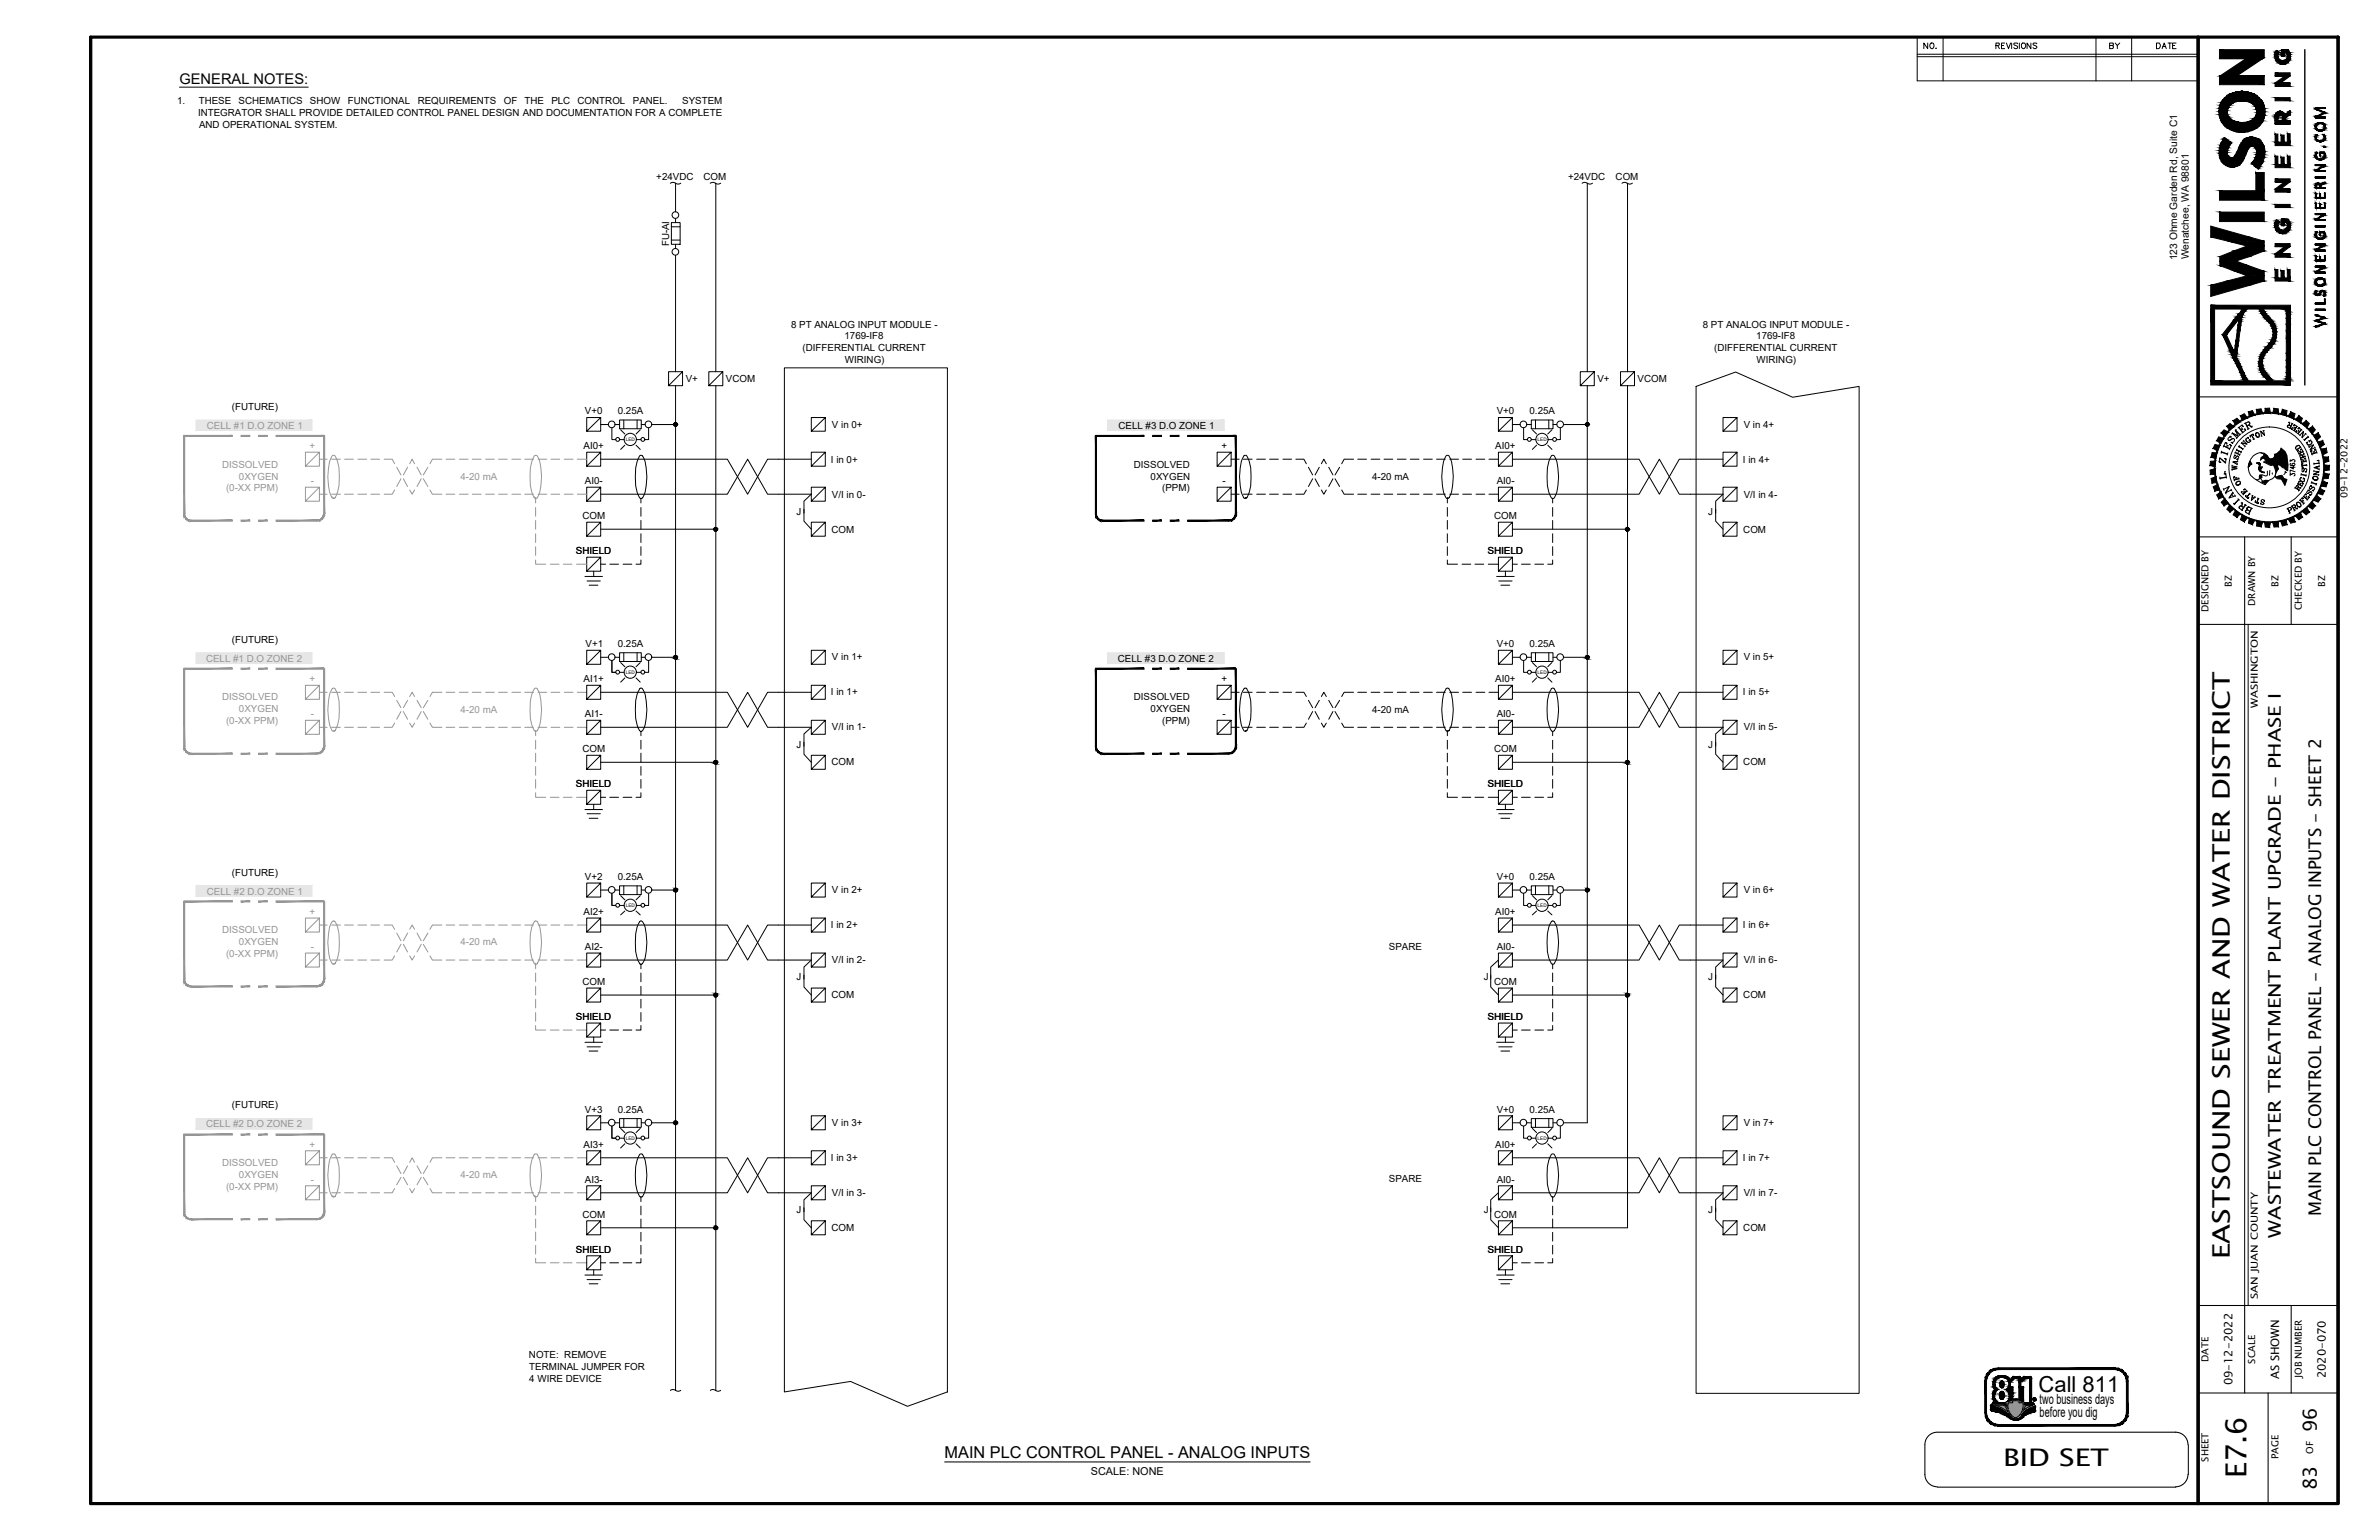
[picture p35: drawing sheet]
<svg xmlns="http://www.w3.org/2000/svg" width="432mm" height="279mm" viewBox="0 0 432 279" stroke-linecap="round" stroke-linejoin="round" font-family="sans-serif">
<defs><g id="words">
<text font-size="13.8" x="410.9" y="53.5" transform="rotate(-90 410.9 53.5)">W</text>
<text font-size="11" x="410.9" y="40.5" transform="rotate(-90 410.9 40.5)">ILSON</text>
<text font-size="8.8" x="109" y="106.2" transform="rotate(-90 109 106.2)">&quot;SEE</text>
<g font-size="5.6" fill="#969696">
<text x="59.9" y="91.2" transform="rotate(-90 59.9 91.2)">NN</text>
<text x="59.4" y="179.2" transform="rotate(-90 59.4 179.2)">I NN</text>
<text x="59.9" y="217.9" transform="rotate(-90 59.9 217.9)">NN</text>
</g>
<text font-size="5.6" x="274.5" y="148.5" transform="rotate(-90 274.5 148.5)">IBBBE</text>
<text font-size="5.3" x="407.7" y="268.2" transform="rotate(-90 407.7 268.2)">E7.6</text>
<text font-size="4.6" x="220.7" y="82" transform="rotate(90 220.7 82)">• • 1</text>
<g font-size="4.4">
<text x="404.7" y="228.5" transform="rotate(-90 404.7 228.5)">EASTSOUND SEWER AND WATER DISTRICT</text>
<text x="363.6" y="265.9">BID SET</text>
</g>
<text font-size="4" x="370" y="252.5">Call 811</text>
<g font-size="3.9">
<text x="364" y="7.7" transform="rotate(90 364 7.7)">&gt;</text>
<text x="415.8" y="51" transform="rotate(-90 415.8 51)">ENGINEERING</text>
<text x="123.9" y="70.3" transform="rotate(-90 123.9 70.3)">N</text>
<text x="131.2" y="70.3" transform="rotate(-90 131.2 70.3)">N</text>
<text x="289.4" y="70.3" transform="rotate(-90 289.4 70.3)">N</text>
<text x="296.8" y="70.3" transform="rotate(-90 296.8 70.3)">N</text>
<text x="235" y="83.3" transform="rotate(90 235 83.3)">r</text>
<text x="419.2" y="93.1" transform="rotate(-90 419.2 93.1)">fisieOFfd</text>
<text x="109" y="148.5" transform="rotate(-90 109 148.5)">III N • •</text>
<text x="264.6" y="144.7" transform="rotate(-90 264.6 144.7)">r</text>
<text x="361.5" y="249.9" transform="rotate(90 361.5 249.9)">CO</text>
<text x="383.8" y="248.5" transform="rotate(90 383.8 248.5)">/</text>
</g>
<g font-size="3.9" fill="#969696">
<text x="69.6" y="125.6" transform="rotate(90 69.6 125.6)">r</text>
<text x="69.6" y="131.1" transform="rotate(90 69.6 131.1)">)</text>
<text x="80.3" y="132" transform="rotate(-90 80.3 132)">r</text>
</g>
<g font-size="3.5">
<text x="420.5" y="259.8" transform="rotate(-90 420.5 259.8)">96</text>
<text x="420.5" y="270.3" transform="rotate(-90 420.5 270.3)">83</text>
</g>
<g font-size="3.2" fill="#969696">
<text x="80.3" y="84.2" transform="rotate(-90 80.3 84.2)">1</text>
<text x="77.9" y="125.6" transform="rotate(90 77.9 125.6)">L</text>
<text x="80.3" y="210.9" transform="rotate(-90 80.3 210.9)">1</text>
</g>
<g font-size="3.2">
<text x="245.7" y="84.2" transform="rotate(-90 245.7 84.2)">1</text>
<text x="404.9" y="91.8" transform="rotate(-90 404.9 91.8)">o%L Zip’e.</text>
<text x="409.8" y="93.2" transform="rotate(-90 409.8 93.2)">95 /7) C2</text>
<text x="245.8" y="126.4" transform="rotate(-90 245.8 126.4)">1</text>
<text x="421.3" y="220.7" transform="rotate(-90 421.3 220.7)">MAIN PLC CONTROL PANEL - ANALOG INPUTS - SHEET 2</text>
<text x="414" y="224.5" transform="rotate(-90 414 224.5)">WASTEWATER TREATMENT PLANT UPGRADE - PHASE I</text>
<text x="109" y="232.9" transform="rotate(-90 109 232.9)">&quot; N N N</text>
</g>
<text font-size="3.1" x="243.3" y="131.1" transform="rotate(90 243.3 131.1)">J</text>
<text font-size="3" x="171.4" y="264.6">MAIN PLC CONTROL PANEL - ANALOG INPUTS</text>
<g font-size="2.8">
<text x="289.1" y="33.6" transform="rotate(-90 289.1 33.6)">?</text>
<text x="237.2" y="89.7" transform="rotate(-90 237.2 89.7)">L</text>
<text x="235" y="131.1" transform="rotate(90 235 131.1)">1</text>
<text x="123.6" y="252.3" transform="rotate(-90 123.6 252.3)">d</text>
<text x="130.8" y="252.4" transform="rotate(-90 130.8 252.4)">2</text>
</g>
<g font-size="2.8" fill="#969696">
<text x="71.7" y="89.7" transform="rotate(-90 71.7 89.7)">L</text>
<text x="71.7" y="174.2" transform="rotate(-90 71.7 174.2)">i</text>
<text x="71.7" y="210.9" transform="rotate(-90 71.7 210.9)">J</text>
</g>
<text font-size="2.7" x="32.6" y="15.2">GENERAL NOTES:</text>
<g font-size="2.6">
<text x="370.2" y="254.7">two business days</text>
<text x="370.2" y="257.1">before you dig</text>
</g>
<g font-size="2.5">
<text x="422" y="59.4" transform="rotate(-90 422 59.4)">WILSONENGINEERING.COM</text>
<text x="209.1" y="78.9" transform="rotate(90 209.1 78.9)">I</text>
<text x="212.3" y="79" transform="rotate(90 212.3 79)">I</text>
<text x="243.3" y="88.9" transform="rotate(90 243.3 88.9)">j</text>
<text x="421" y="88.1" transform="rotate(-90 421 88.1)">JONAL SS</text>
<text x="209.1" y="94.3" transform="rotate(90 209.1 94.3)">I</text>
<text x="212.3" y="94.3" transform="rotate(90 212.3 94.3)">I</text>
<text x="210.9" y="121.5" transform="rotate(-90 210.9 121.5)">I</text>
<text x="214" y="121.4" transform="rotate(-90 214 121.4)">I</text>
<text x="265.3" y="125.6" transform="rotate(90 265.3 125.6)">I</text>
<text x="267.7" y="125.6" transform="rotate(90 267.7 125.6)">I</text>
<text x="237.2" y="126.4" transform="rotate(-90 237.2 126.4)">J</text>
<text x="265.3" y="131.9" transform="rotate(90 265.3 131.9)">I</text>
<text x="267.7" y="131.9" transform="rotate(90 267.7 131.9)">I</text>
<text x="209.1" y="136.6" transform="rotate(90 209.1 136.6)">I</text>
<text x="212.3" y="136.6" transform="rotate(90 212.3 136.6)">I</text>
<text x="110.5" y="144.6" transform="rotate(90 110.5 144.6)">I</text>
<text x="112.9" y="144.6" transform="rotate(90 112.9 144.6)">I</text>
<text x="276" y="144.6" transform="rotate(90 276 144.6)">I</text>
<text x="278.4" y="144.6" transform="rotate(90 278.4 144.6)">I</text>
</g>
<g font-size="2.5" fill="#969696">
<text x="43.6" y="79" transform="rotate(90 43.6 79)">I</text>
<text x="46.8" y="78.9" transform="rotate(90 46.8 78.9)">I</text>
<text x="71.7" y="84.2" transform="rotate(-90 71.7 84.2)">J</text>
<text x="77.9" y="88.9" transform="rotate(90 77.9 88.9)">j</text>
<text x="43.6" y="94.3" transform="rotate(90 43.6 94.3)">I</text>
<text x="46.8" y="94.3" transform="rotate(90 46.8 94.3)">I</text>
<text x="43.6" y="121.2" transform="rotate(90 43.6 121.2)">I</text>
<text x="46.8" y="121.2" transform="rotate(90 46.8 121.2)">1</text>
<text x="43.6" y="136.6" transform="rotate(90 43.6 136.6)">I</text>
<text x="46.8" y="136.6" transform="rotate(90 46.8 136.6)">I</text>
<text x="97.1" y="143.8" transform="rotate(90 97.1 143.8)">J</text>
<text x="43.6" y="163.4" transform="rotate(90 43.6 163.4)">I</text>
<text x="46.8" y="163.4" transform="rotate(90 46.8 163.4)">I</text>
<text x="71.7" y="168.7" transform="rotate(-90 71.7 168.7)">J</text>
<text x="77.9" y="173.4" transform="rotate(90 77.9 173.4)">j</text>
<text x="43.6" y="178.8" transform="rotate(90 43.6 178.8)">I</text>
<text x="46.8" y="178.8" transform="rotate(90 46.8 178.8)">I</text>
<text x="97.1" y="186" transform="rotate(90 97.1 186)">J</text>
<text x="43.6" y="205.7" transform="rotate(90 43.6 205.7)">I</text>
<text x="46.8" y="205.7" transform="rotate(90 46.8 205.7)">I</text>
<text x="77.9" y="215.7" transform="rotate(90 77.9 215.7)">j</text>
<text x="43.6" y="221.1" transform="rotate(90 43.6 221.1)">I</text>
<text x="46.8" y="221.1" transform="rotate(90 46.8 221.1)">I</text>
<text x="71.7" y="216.5" transform="rotate(-90 71.7 216.5)">I</text>
</g>
<g font-size="2.1">
<text x="405.2" y="251.3" transform="rotate(-90 405.2 251.3)">09-12-2022</text>
<text x="413.7" y="250.3" transform="rotate(-90 413.7 250.3)">AS SHOWN</text>
<text x="422.1" y="250.1" transform="rotate(-90 422.1 250.1)">2020-070</text>
</g>
<text font-size="2" x="198" y="267.6">SCALE: NONE</text>
<g font-size="1.9">
<text x="395.2" y="47.2" transform="rotate(-90 395.2 47.2)">123 Ohme Garden Rd, Suite C1</text>
<text x="397.3" y="47.1" transform="rotate(-90 397.3 47.1)">Wenatchee, WA 98801</text>
</g>
<g font-size="1.8">
<text x="382.8" y="7.8" transform="rotate(90 382.8 7.8)">m</text>
<text x="32.1" y="18.9">1.</text>
<text x="35.9" y="21">INTEGRATOR SHALL PROVIDE DETAILED CONTROL PANEL DESIGN AND DOCUMENTATION FOR A COMPLETE</text>
<text x="36.1" y="18.9">THESE</text>
<text x="36.1" y="23.2">AND OPERATIONAL SYSTEM.</text>
<text x="43.3" y="18.9">SCHEMATICS</text>
<text x="56.3" y="18.9">SHOW</text>
<text x="63.1" y="18.9">FUNCTIONAL</text>
<text x="75.8" y="18.9">REQUIREMENTS</text>
<text x="91.4" y="18.9">OF</text>
<text x="95.2" y="18.9">THE</text>
<text x="100.1" y="18.9">PLC</text>
<text x="104.8" y="18.9">CONTROL</text>
<text x="114.9" y="18.9">PANEL.</text>
<text x="123.8" y="18.9">SYSTEM</text>
<text x="119.1" y="32.7">+24VDC</text>
<text x="127.7" y="32.7">COM</text>
<text x="284.6" y="32.7">+24VDC</text>
<text x="293.2" y="32.7">COM</text>
<text x="121.5" y="44.7" transform="rotate(-90 121.5 44.7)">FU-AI</text>
<text x="143.6" y="59.4">8 PT ANALOG INPUT MODULE -</text>
<text x="309.1" y="59.4">8 PT ANALOG INPUT MODULE -</text>
<text x="145.7" y="63.7">(DIFFERENTIAL CURRENT</text>
<text x="153.3" y="61.5">1769-IF8</text>
<text x="153.4" y="65.8">WIRING)</text>
<text x="311.1" y="63.7">(DIFFERENTIAL CURRENT</text>
<text x="318.8" y="61.5">1769-IF8</text>
<text x="318.8" y="65.8">WIRING)</text>
<text x="124.5" y="69.3">V+</text>
<text x="131.8" y="69.3">VCOM</text>
<text x="289.9" y="69.3">V+</text>
<text x="297.2" y="69.3">VCOM</text>
<text x="42.1" y="74.4">(FUTURE)</text>
<text x="106.2" y="75.2">V+0</text>
<text x="112.1" y="75.2">0.25A</text>
<text x="151" y="77.6">V in 0+</text>
<text x="203" y="77.8">CELL #3 D.O ZONE 1</text>
<text x="271.7" y="75.2">V+0</text>
<text x="277.6" y="75.2">0.25A</text>
<text x="316.5" y="77.6">V in 4+</text>
<text x="105.9" y="81.5">AI0+</text>
<text x="150.8" y="83.9">I in 0+</text>
<text x="221.7" y="81.5">+</text>
<text x="271.4" y="81.5">AI0+</text>
<text x="316.4" y="83.9">I in 4+</text>
<text x="106.2" y="87.9">AI0-</text>
<text x="205.8" y="84.8">DISSOLVED</text>
<text x="208.9" y="87">0XYGEN</text>
<text x="210.9" y="89.1">(PPM)</text>
<text x="221.9" y="87.9">-</text>
<text x="249" y="87.1">4-20 mA</text>
<text x="271.7" y="87.9">AI0-</text>
<text x="416.6" y="87.9" transform="rotate(-90 416.6 87.9)">% , 37463 _ /A</text>
<text x="105.7" y="94.2">COM</text>
<text x="144.6" y="93.4">J</text>
<text x="151" y="90.3">V/I in 0-</text>
<text x="271.2" y="94.2">COM</text>
<text x="310.1" y="93.4">J</text>
<text x="316.5" y="90.3">V/I in 4-</text>
<text x="426.1" y="90.4" transform="rotate(-90 426.1 90.4)">09-12-2022</text>
<text x="104.5" y="100.6">SHIELD</text>
<text x="150.9" y="96.6">COM</text>
<text x="270" y="100.6">SHIELD</text>
<text x="316.4" y="96.6">COM</text>
<text x="405.1" y="106.4" transform="rotate(-90 405.1 106.4)">BZ</text>
<text x="413.6" y="106.4" transform="rotate(-90 413.6 106.4)">BZ</text>
<text x="422" y="106.4" transform="rotate(-90 422 106.4)">BZ</text>
<text x="400.9" y="111" transform="rotate(-90 400.9 111)">DESIGNED BY</text>
<text x="409.3" y="109.9" transform="rotate(-90 409.3 109.9)">DRAWN BY</text>
<text x="417.8" y="110.7" transform="rotate(-90 417.8 110.7)">CHECKED BY</text>
<text x="42.1" y="116.6">(FUTURE)</text>
<text x="106.3" y="117.4">V+1</text>
<text x="112.1" y="117.4">0.25A</text>
<text x="151" y="119.8">V in 1+</text>
<text x="271.7" y="117.4">V+0</text>
<text x="277.6" y="117.4">0.25A</text>
<text x="316.5" y="119.8">V in 5+</text>
<text x="105.9" y="123.8">AI1+</text>
<text x="202.9" y="120">CELL #3 D.O ZONE 2</text>
<text x="221.7" y="123.8">+</text>
<text x="271.4" y="123.8">AI0+</text>
<text x="106.2" y="130.1">AI1-</text>
<text x="150.8" y="126.2">I in 1+</text>
<text x="205.8" y="127.1">DISSOLVED</text>
<text x="208.9" y="129.2">0XYGEN</text>
<text x="210.9" y="131.4">(PPM)</text>
<text x="221.9" y="130.1">-</text>
<text x="249" y="129.3">4-20 mA</text>
<text x="271.7" y="130.1">AI0-</text>
<text x="316.4" y="126.2">I in 5+</text>
<text x="409.8" y="128.5" transform="rotate(-90 409.8 128.5)">WASHINGTON</text>
<text x="105.7" y="136.5">COM</text>
<text x="144.6" y="135.6">J</text>
<text x="151" y="132.5">V/I in 1-</text>
<text x="271.2" y="136.5">COM</text>
<text x="310.1" y="135.6">J</text>
<text x="316.5" y="132.5">V/I in 5-</text>
<text x="104.5" y="142.8">SHIELD</text>
<text x="150.9" y="138.9">COM</text>
<text x="270" y="142.8">SHIELD</text>
<text x="316.4" y="138.9">COM</text>
<text x="42.1" y="158.9">(FUTURE)</text>
<text x="106.2" y="159.6">V+2</text>
<text x="112.1" y="159.6">0.25A</text>
<text x="271.7" y="159.6">V+0</text>
<text x="277.6" y="159.6">0.25A</text>
<text x="105.9" y="166">AI2+</text>
<text x="151" y="162.1">V in 2+</text>
<text x="271.4" y="166">AI0+</text>
<text x="316.5" y="162.1">V in 6+</text>
<text x="106.2" y="172.3">AI2-</text>
<text x="150.8" y="168.4">I in 2+</text>
<text x="252.1" y="172.3">SPARE</text>
<text x="271.7" y="172.3">AI0-</text>
<text x="316.4" y="168.4">I in 6+</text>
<text x="105.7" y="178.7">COM</text>
<text x="144.6" y="177.9">J</text>
<text x="151" y="174.8">V/I in 2-</text>
<text x="269.3" y="177.9">J</text>
<text x="271.2" y="178.7">COM</text>
<text x="310.1" y="177.9">J</text>
<text x="316.5" y="174.8">V/I in 6-</text>
<text x="104.5" y="185">SHIELD</text>
<text x="150.9" y="181.1">COM</text>
<text x="270" y="185">SHIELD</text>
<text x="316.4" y="181.1">COM</text>
<text x="42.1" y="201.1">(FUTURE)</text>
<text x="106.2" y="201.9">V+3</text>
<text x="112.1" y="201.9">0.25A</text>
<text x="271.7" y="201.9">V+0</text>
<text x="277.6" y="201.9">0.25A</text>
<text x="105.9" y="208.3">AI3+</text>
<text x="151" y="204.3">V in 3+</text>
<text x="271.4" y="208.3">AI0+</text>
<text x="316.5" y="204.3">V in 7+</text>
<text x="106.2" y="214.6">AI3-</text>
<text x="150.8" y="210.7">I in 3+</text>
<text x="252.1" y="214.5">SPARE</text>
<text x="271.7" y="214.6">AI0-</text>
<text x="316.4" y="210.7">I in 7+</text>
<text x="105.7" y="221">COM</text>
<text x="144.6" y="220.1">J</text>
<text x="151" y="217">V/I in 3-</text>
<text x="269.3" y="220.1">J</text>
<text x="271.2" y="221">COM</text>
<text x="310.1" y="220.1">J</text>
<text x="316.5" y="217">V/I in 7-</text>
<text x="104.5" y="227.3">SHIELD</text>
<text x="150.9" y="223.4">COM</text>
<text x="270" y="227.3">SHIELD</text>
<text x="316.4" y="223.4">COM</text>
<text x="409.8" y="235.6" transform="rotate(-90 409.8 235.6)">SAN JUAN COUNTY</text>
<text x="96" y="246.4">NOTE: REMOVE</text>
<text x="96.1" y="248.6">TERMINAL JUMPER FOR</text>
<text x="96.1" y="250.7">4 WIRE DEVICE</text>
<text x="400.9" y="247.1" transform="rotate(-90 400.9 247.1)">DATE</text>
<text x="409.3" y="247.4" transform="rotate(-90 409.3 247.4)">SCALE</text>
<text x="417.8" y="250" transform="rotate(-90 417.8 250)">JOB NUMBER</text>
<text x="419.9" y="263.7" transform="rotate(-90 419.9 263.7)">OF</text>
<text x="400.9" y="265.2" transform="rotate(-90 400.9 265.2)">SHEET</text>
<text x="413.6" y="264.7" transform="rotate(-90 413.6 264.7)">PAGE</text>
</g>
<g font-size="1.8" fill="#969696">
<text x="37.5" y="77.8">CELL #1 D.O ZONE 1</text>
<text x="56.2" y="81.5">+</text>
<text x="40.3" y="84.8">DISSOLVED</text>
<text x="41" y="89.1">(0-XX PPM)</text>
<text x="43.4" y="87">0XYGEN</text>
<text x="56.4" y="87.9">-</text>
<text x="83.6" y="87.1">4-20 mA</text>
<text x="37.4" y="120">CELL #1 D.O ZONE 2</text>
<text x="56.2" y="123.8">+</text>
<text x="40.3" y="127.1">DISSOLVED</text>
<text x="41" y="131.4">(0-XX PPM)</text>
<text x="43.4" y="129.2">0XYGEN</text>
<text x="56.4" y="130.1">-</text>
<text x="83.6" y="129.3">4-20 mA</text>
<text x="99.7" y="144.5" transform="rotate(90 99.7 144.5)">I</text>
<text x="102.1" y="144.5" transform="rotate(90 102.1 144.5)">i</text>
<text x="37.5" y="162.3">CELL #2 D.O ZONE 1</text>
<text x="56.2" y="166">+</text>
<text x="40.3" y="169.4">DISSOLVED</text>
<text x="41" y="173.6">(0-XX PPM)</text>
<text x="43.4" y="171.4">0XYGEN</text>
<text x="56.4" y="172.3">-</text>
<text x="83.6" y="171.5">4-20 mA</text>
<text x="37.4" y="204.5">CELL #2 D.O ZONE 2</text>
<text x="56.2" y="208.3">+</text>
<text x="40.3" y="211.6">DISSOLVED</text>
<text x="41" y="215.8">(0-XX PPM)</text>
<text x="43.4" y="213.7">0XYGEN</text>
<text x="56.4" y="214.6">-</text>
<text x="83.6" y="213.8">4-20 mA</text>
</g>
<g font-size="1.1">
<text x="366.8" y="7.7" transform="rotate(90 366.8 7.7)">O</text>
<text x="368.9" y="7.7" transform="rotate(90 368.9 7.7)">Q</text>
</g>
<g font-size=".9">
<text x="113.6" y="80.1">LED</text>
<text x="279.1" y="80.1">LED</text>
<text x="113.6" y="122.3">LED</text>
<text x="279.1" y="122.3">LED</text>
<text x="113.6" y="164.5">LED</text>
<text x="279.1" y="164.5">LED</text>
<text x="113.6" y="206.8">LED</text>
<text x="279.1" y="206.8">LED</text>
</g>
<text font-size=".4" x="369.1" y="254">R</text>
</g></defs>
<path d="M16.4 6.7h408v266.1h-408zM16.4 6.7v266.1M399 6.7v266.1M424.4 6.7v266.1" fill="none" stroke="#000" stroke-width=".57"/>
<g fill="none" stroke="#000" stroke-width=".18">
<path d="M32.6 15.8h23.3M348 10.3h51M348 9.8h51M348 6.7v8h51M349.9 7.8v1l-.7-1v1M350.5 7.8a.51 .51 0 0 1 .5 .5 .51 .51 0 0 1-.4 .5 .63 .63 0 0 1-.1-1zM351.4 8.7v.1M352.7 6.7v8M362.3 8.3l.5-.1v-.4h-.5v1M362.6 8.3l.3 .5M368.6 7.8v1l-.7-1v1M380.4 6.7v8"/>
<path d="M383.9 7.8l.4 .5 .4-.5M386.9 6.7v8M391.4 7.8h.3a.52 .52 0 0 1 .4 .5 .52 .52 0 0 1-.4 .5h-.3zM392.4 8.8l.4-1 .4 1M392.6 8.4h.5M393.5 7.8h.6M393.8 7.8v1M394.3 8.3h.4M395 7.8h-.7v1h.7M121.7 33.3a.73 .73 0 0 1 .9 0v5.1M122.6 39.7v.7M122.6 33.2a.73 .73 0 0 0 1 0"/>
<path d="M128.9 33.3a.73 .73 0 0 1 .9 0M129.9 33.2a.73 .73 0 0 0 .9 0M129.9 33.3v34.1M288.1 33.3v34.1M294.4 33.3a.73 .73 0 0 1 .9 0M295.3 33.2a.73 .73 0 0 0 1 0M295.4 33.3v34.1M121.9 40.4h1.5v3.9h-1.5zM121.9 41.1h1.5M121.9 43.6h1.5M122.6 44.3v.8M122.6 46.4v21"/>
<path d="M109 75.8l-2.5 2.4v-2.4h2.5v2.4h-2.5M109 77h1.4M111.1 77.7v2.1h.7M111.7 77h.8M112.5 76.2h3.9v1.6h-3.9zM112.5 79.8h.8M112.6 78l.8 .7M113.2 76.2v1.6M115.6 79.8h.7M115.6 76.2v1.6M116.2 78l-.8 .7M116.4 77h.7"/>
<path d="M117.7 77.7v2.1h-.6M118.4 77h4.2M122.6 70v182.3M129.9 70v182.3M142.4 66.7h29.6v185.8l-7.3 2.6-10.3-4.5-12 1.9zM149.8 75.8l-2.5 2.4v-2.4h2.5v2.4h-2.5M224.3 79v.2M274.5 75.8l-2.5 2.4v-2.4h2.5v2.4h-2.5M274.5 77h1.4M276.5 77.7v2.1h.7M277.2 77h.7M277.9 76.2h4v1.6h-4z"/>
<path d="M278 79.8h.8M278.1 78l.8 .7M278.7 76.2v1.6M281.1 79.8h.7M281.1 76.2v1.6M281.7 78l-.8 .7M281.9 77h.7M283.2 77.7v2.1h-.6M283.8 77h4.3M288.1 70v133.7h-4.3M295.4 70v152.8h-20.9M307.8 70.1l7.2-2.6 10.4 4.6 12-2v182.7h-29.6z"/>
<path d="M315.3 75.8l-2.6 2.4v-2.4h2.6v2.4h-2.6M406.3 77.5l.7 1M406.4 77.5l.7 1M406.7 78.7l-.3 .3M406.8 77.6l.3 .4M406.9 77.2l.3 .2-.2-.3-.8 .6M407 77.8l-.3 .2M407.4 76.8l.8-.3 .2 .4-.5 .4M407.5 76.8l.6 1.1M407.6 78.1l-.2-.3 .2 .2-.7 .6M407.6 76.8l.5 1M408 76.6h.3l-.1 .4"/>
<path d="M408.1 77.2h.2l.4 .3v-.2M408.2 77.2l.5 .3v-.2M408.2 77.7l-.3 .2M408.6 78.9l.5 .8M408.7 78.9l.4 .8M408.9 78.8l.2 .2-.2-.3-.5 .4 .1 .2-.1-.2M409.6 78.5a.42 .42 0 0 0-.2 .6 .42 .42 0 0 0 .7 0 .39 .39 0 0 0-.1-.5 .39 .39 0 0 0-.6 .1l.2 .5 .2 .1M409.6 78.5a.5 .5 0 0 1 .4 .8M410.3 78.2l-.1 .1M410.4 79.1h.2M410.8 78.2l.2 .8-.6-.6M411 78.1l-.3 .1"/>
<path d="M411 78.9l-.7-.7 .2 .9M109 89.7h23l3.7-6.4 3.6 6.4h8l-1.4 1.2v2.2M109 83.3h23l3.7 6.4 3.6-6.4h8M109 96h20.9M113.4 80.8l-.8 .7M115.4 80.8l.8 .7M116.1 82.7l.1-.1h.3l.1 .1a3.5 3.5 0 0 1 .7 2.2 9.6 9.6 0 0 1-.7 5.4l-.1 .1h-.4a5.7 5.7 0 0 1-.8-3.8 6.6 6.6 0 0 1 .8-3.9zM116.3 90.4v.8M116.3 92.1v1.6M116.3 94.4v1.6M116.3 96.8v1.6M116.3 99.2v1.6"/>
<path d="M145.9 92.4v2.2l1.4 1.4M149.8 82l-2.5 2.6v-2.6h2.5v2.6h-2.5M149.8 88.4l-2.5 2.5v-2.5h2.5v2.5h-2.5M149.8 94.7l-2.5 2.6v-2.6h2.5v2.6h-2.5M200.2 94.4v.2M225.7 83.3h1.6M225.7 89.7h1.6M225.7 82.7l.2-.1 .4 .1a5.7 5.7 0 0 1 .8 3.8 5.3 5.3 0 0 1-.9 3.9h-.3l-.1-.1a3.5 3.5 0 0 1-.7-2.2 9.6 9.6 0 0 1 .6-5.4zM226.1 90.4h.1M228.1 83.3h1.6M228.1 89.7h1.6M230.4 83.3h1.6"/>
<path d="M230.4 89.7h1.6M232.9 83.3h1.5M232.9 89.7h1.5M237.5 84.8l.8 1.4M238.3 86.9l-.8 1.4M238.7 86.9l.8 1.4M239.5 84.8l-.8 1.4M239.8 84.1l.5-.8 .4 .8M239.8 88.9l.5 .8 .4-.8M241.2 84.8l.7 1.4M241.9 86.9l-.7 1.4M242.3 86.9l.8 1.4"/>
<path d="M243.1 84.8l-.8 1.4M246.4 83.3h1.6M246.4 89.7h1.6M248.9 83.3h1.5M248.9 89.7h1.5M251.2 83.3h1.6M251.2 89.7h1.6M253.6 83.3h1.6M253.6 89.7h1.6M256 83.3h1.6M256 89.7h1.6M258.4 83.3h1.6"/>
<path d="M258.4 89.7h1.6M260.7 83.3h1.6M260.7 89.7h1.6M262.4 82.7l.2-.1 .4 .1a4.2 4.2 0 0 1 .7 2.2 9.6 9.6 0 0 1-.7 5.4l-.1 .1h-.4a4.2 4.2 0 0 1-.7-2.3 9.6 9.6 0 0 1 .6-5.4zM262.7 90.4h.1M262.7 90.4v.8M262.7 92.1v1.6M262.7 94.4v1.6M262.7 96.8v1.6M262.7 99.2v1.6M263.1 83.3h1.6M263.1 89.7h1.6"/>
<path d="M265.5 83.3h1.6M265.5 89.7h1.6M267.9 83.3h1.6M267.9 89.7h1.6M270.3 83.3h1.7M270.3 89.7h1.7M274.5 88.4l-2.5 2.5v-2.5h2.5v2.5h-2.5M274.5 94.7l-2.5 2.6v-2.6h2.5v2.6h-2.5M274.5 89.7h23l3.7-6.4 3.6 6.4h7.9l-1.3 1.2v2.2M274.5 83.3h23l3.7 6.4 3.6-6.4h7.9M274.5 82l-2.5 2.6v-2.6h2.5v2.6h-2.5M274.5 96h20.9"/>
<path d="M278.9 80.8l-.8 .7M280.9 80.8l.8 .7M281.6 82.7l.1-.1 .4 .1a4.2 4.2 0 0 1 .7 2.2 9.6 9.6 0 0 1-.7 5.4l-.1 .1h-.4a5.7 5.7 0 0 1-.8-3.8 6.6 6.6 0 0 1 .8-3.9zM281.8 90.4v.8M281.8 92.1v1.6M281.8 94.4v1.6M281.8 96.8v1.6M281.8 99.2v1.6M311.4 92.4v2.2l1.3 1.4M315.3 82l-2.6 2.6v-2.6h2.6v2.6h-2.6M315.3 88.4l-2.6 2.5v-2.5h2.6v2.5h-2.6M315.3 94.7l-2.6 2.6v-2.6h2.6v2.6h-2.6"/>
<path d="M406 81.7l.8 .3M406 81.6l.8 .4M406.7 87.5a.43 .43 0 0 1-.4 .5 .43 .43 0 0 1-.5-.3 .39 .39 0 0 1 .6-.4 .39 .39 0 0 1 .1 .6l-.5 .1-.1-.1M408.4 84.1l-.1 .2 .1-.4 .2 .3-.5 .4 .3-.9 .3 .5-.6 .5a2.42 2.42 0 0 1 2.9-2.5l.5 .5 .3 .4 .3 .1 .6-.1 .1-.2-.2 1.4 .3 .8a1.37 1.37 0 0 1-1 2l-.7 .8-.5-.1a4.8 4.8 0 0 1-2.5-2.1l-.1-1M410.3 82.2l.6 .2v.2l-.5 .4-.1 .5 .4-.4 .2 .1 .2 .1 .1 .3-.1 .2h-.3l1.3 .7 .5-.1M410.3 86.9l.3 .3-.1 .3 .6 .3 .6-.6-.5-.1-.5 .1v.2l.3 .2 .5-.4-.7 .2 .2 .1 .3-.2M412 85.3l-.1 .9M412.4 85.8v.2M412.6 83.7l.2 .1-1.1-.2 .4 .2 .8 .1v-.3l-.8 .1-.6-.3 .2 .3 1.2 .3 .2 .3-.2-.9-.8 .2-.9-.7 .3 .3-.3-.6-.2 .3 .4 .2 .1 .6 1.3 .4 .3 .5 .2 .7v-.3l-.4-2-.1 .3-.7 .3-1.1-1.1 .1 .2-.5 .4 .4-.2 .3 .3 .1 .6 1.3 .4 .4 .7 .1 .6 .2-.5-.5-2.6-.2 .8-.6 .2-.4-.2-.3-.6-.5-.3 .1 .4-.5 .4v.1l.3-.1 .4 .1v.7l1 .4h.5l.4 .8v.5M412.8 82.9v-.5a1.81 1.81 0 0 0 1.2-1.1l.8 .7 .3 .7 .2 1.6-.1 1.1-1.3-.9-.3-.2-.3 .1 .3 .7-.7 1.2 .2 .3 1-.4 .4 .6 .6 .2-.4 1.1-.6-1.2h-.8l-.4-.5 .5 .3 .7 .2 .6 .9 .3-.7-.5-.2-.4-.6-.8 .3 .8 .1 .6 .9 .1-.5-.3-.2-.4-.5-.6 .2h.6l.6 .8v-.3l-.6-.5h-.3M414.9 82.4l.2 1-.4-1.4 .5 2.3-.7-2.5 .7 3-.9-3.1 .9 3.6-1.1-3.9 .9 3.8-1-3.7 .7 3.4-.8-3.2 .6 3.1-.7-2.9 .4 2.7-.6-2.6 .4 2.5-.6-2.3 .3 2.1-.5-1.9 .3 1.9-.5-1.9 .3 1.9M415 85.7l-.3-.1 .1 .1-.3 .4"/>
<path d="M109 118l-2.5 2.5v-2.5h2.5v2.5h-2.5M109 119.3h1.4M110.7 102.4h1.6M111.1 119.9v2.1h.7M111.7 119.3h.8M112.5 118.4h3.9v1.6h-3.9zM113.1 102.4h1.6M113.2 118.4v1.6M115.6 118.4v1.6M116.3 101.6v.8h-.9M116.4 119.3h.7M117.7 119.9v2.1h-.6"/>
<path d="M118.4 119.3h4.2M149.8 118l-2.5 2.5v-2.5h2.5v2.5h-2.5M262.7 101.6v.8h1.8M265.4 102.4h1.6M267.7 102.4h1.6M270.1 102.4h1.9M271.7 104.6h3.1M272 105.4h2.4M272.4 106.2h1.6M273.2 103.6v1M274.5 101.1l-2.5 2.5v-2.5h2.5v2.5h-2.5M274.5 118l-2.5 2.5v-2.5h2.5v2.5h-2.5"/>
<path d="M274.5 102.4h.9M274.5 119.3h1.4M276.2 102.4h1.5M276.5 119.9v2.1h.7M277.2 119.3h.7M277.9 118.4h4v1.6h-4zM278.6 102.4h1.6M278.7 118.4v1.6M281.1 118.4v1.6M281.8 101.6v.8h-.9M281.9 119.3h.7M283.2 119.9v2.1h-.6"/>
<path d="M283.8 119.3h4.3M315.3 118l-2.6 2.5v-2.5h2.6v2.5h-2.6M407.4 113.3v123.6M408.1 113.3v123.6M109 132h23l3.7-6.4 3.6 6.4h8l-1.4 1.2v2.2M109 125.6h23l3.7 6.4 3.6-6.4h8M109 124.3l-2.5 2.6v-2.6h2.5v2.6h-2.5M109 130.7l-2.5 2.5v-2.5h2.5v2.5h-2.5M109 138.3h20.9M112.5 122h.8M112.6 120.2l.8 .8M113.4 123l-.8 .8"/>
<path d="M115.4 123l.8 .8M115.6 122h.7M116.1 124.9l.4-.1 .1 .2a3.5 3.5 0 0 1 .7 2.1 9.6 9.6 0 0 1-.7 5.4 .31 .31 0 0 1-.2 .2 .31 .31 0 0 1-.3-.2 6.5 6.5 0 0 1-.8-3.7 5.7 5.7 0 0 1 .8-3.9zM116.2 120.2l-.8 .8M116.3 132.7v.8M116.3 134.3v1.6M116.3 136.7v1.5M116.3 139.1v1.6M145.9 134.7v2.1l1.4 1.5M149.8 124.3l-2.5 2.6v-2.6h2.5v2.6h-2.5M149.8 130.7l-2.5 2.5v-2.5h2.5v2.5h-2.5M149.8 137l-2.5 2.6v-2.6h2.5v2.6h-2.5"/>
<path d="M200.2 136.7v.1M223.5 124.3l-2.6 2.6v-2.6h2.6v2.6h-2.6M223.5 130.7l-2.6 2.5v-2.5h2.6v2.5h-2.6M223.5 125.6h1.4M223.5 132h1.4M224.3 121.2v.2M225.7 125.6h1.6M225.7 132h1.6M225.8 124.9l.4-.1 .1 .2a6 6 0 0 1 .8 3.8 5.7 5.7 0 0 1-.8 3.8l-.2 .1-.3-.1a4.2 4.2 0 0 1-.7-2.2 9.3 9.3 0 0 1 .6-5.4zM226.1 132.7h.1M228.1 125.6h1.6M228.1 132h1.6"/>
<path d="M230.4 125.6h1.6M230.4 132h1.6M232.9 125.6h1.5M232.9 132h1.5M237.5 127.1l.8 1.3M238.3 129.1l-.8 1.4M238.7 129.1l.8 1.4M239.5 127.1l-.8 1.3M239.8 126.4l.5-.8 .4 .8M239.8 131.2l.5 .8 .4-.8M241.2 127.1l.7 1.3M241.9 129.1l-.7 1.4"/>
<path d="M242.3 129.1l.8 1.4M243.1 127.1l-.8 1.3M246.4 125.6h1.6M246.4 132h1.6M248.9 125.6h1.5M248.9 132h1.5M251.2 125.6h1.6M251.2 132h1.6M253.6 125.6h1.6M253.6 132h1.6M256 125.6h1.6M256 132h1.6"/>
<path d="M258.4 125.6h1.6M258.4 132h1.6M260.7 125.6h1.6M260.7 132h1.6M262.4 125l.2-.2 .4 .2a9.9 9.9 0 0 1 0 7.6l-.3 .1-.3-.1a9.9 9.9 0 0 1 0-7.6zM262.7 132.7h.1M262.7 132.7v.8M262.7 134.3v1.6M262.7 136.7v1.5M262.7 139.1v1.6M263.1 125.6h1.6M263.1 132h1.6"/>
<path d="M270.3 125.6h1.7M274.5 124.3l-2.5 2.6v-2.6h2.5v2.6h-2.5M274.5 132h23l3.7-6.4 3.6 6.4h7.9l-1.3 1.2v2.2M274.5 125.6h23l3.7 6.4 3.6-6.4h7.9M274.5 138.3h20.9M278 122h.8M278.1 120.2l.8 .8M278.9 123l-.8 .8M280.9 123l.8 .8M281.1 122h.7M281.6 125l.1-.2 .4 .2a9.9 9.9 0 0 1 0 7.6l-.2 .1-.3-.1a9.9 9.9 0 0 1 0-7.6zM281.7 120.2l-.8 .8"/>
<path d="M281.8 132.7v.8M281.8 134.3v1.6M281.8 136.7v1.5M281.8 139.1v1.6M311.4 134.7v2.1l1.3 1.5M315.3 124.3l-2.6 2.6v-2.6h2.6v2.6h-2.6M315.3 130.7l-2.6 2.5v-2.5h2.6v2.5h-2.6M315.3 137l-2.6 2.6v-2.6h2.6v2.6h-2.6M116.3 143.8v.9h-.9M116.3 141.4v1.6M262.7 141.4v1.6M265.4 144.7h1.6"/>
<path d="M267.7 144.7h1.6M281.8 143.8v.9h-.9M281.8 141.4v1.6M109 174.2h23l3.7-6.4 3.6 6.4h8l-1.4 1.3v2.1M109 167.8h23l3.7 6.4 3.6-6.4h8M109 160.2l-2.5 2.6v-2.6h2.5v2.6h-2.5M109 166.6l-2.5 2.5v-2.5h2.5v2.5h-2.5M109 172.9l-2.5 2.6v-2.6h2.5v2.6h-2.5M109 179.3l-2.5 2.5v-2.5h2.5v2.5h-2.5M109 161.5h1.4M111.1 162.1v2.2h.7M111.7 161.5h.8"/>
<path d="M112.5 160.7h3.9v1.6h-3.9zM112.5 164.3h.8M112.6 162.5l.8 .8M113.2 160.7v1.6M113.4 165.3l-.8 .7M115.4 165.3l.8 .7M115.6 164.3h.7M115.6 160.7v1.6M116.1 167.2a.29 .29 0 0 1 .3-.1 .29 .29 0 0 1 .2 .2l.3 .4a11 11 0 0 1 0 6.6l-.3 .6h-.4l-.1-.1a6 6 0 0 1-.8-3.8 6.6 6.6 0 0 1 .8-3.8zM116.2 162.5l-.8 .8M116.3 174.9v.9M116.3 176.5v1.6"/>
<path d="M116.3 178.9v1.6M116.4 161.5h.7M117.7 162.1v2.2h-.6M118.4 161.5h4.2M145.9 176.9v2.2l1.4 1.4M149.8 160.2l-2.5 2.6v-2.6h2.5v2.6h-2.5M149.8 166.6l-2.5 2.5v-2.5h2.5v2.5h-2.5M149.8 172.9l-2.5 2.6v-2.6h2.5v2.6h-2.5M149.8 179.3l-2.5 2.5v-2.5h2.5v2.5h-2.5M270.6 176.9v2.2l1.4 1.4M272 174.2l-1.4 1.3v2.1M274.5 160.2l-2.5 2.6v-2.6h2.5v2.6h-2.5"/>
<path d="M274.5 166.6l-2.5 2.5v-2.5h2.5v2.5h-2.5M274.5 172.9l-2.5 2.6v-2.6h2.5v2.6h-2.5M274.5 179.3l-2.5 2.5v-2.5h2.5v2.5h-2.5M274.5 174.2h23l3.7-6.4 3.6 6.4h7.9l-1.3 1.3v2.1M274.5 167.8h23l3.7 6.4 3.6-6.4h7.9M274.5 161.5h1.4M276.5 162.1v2.2h.7M277.2 161.5h.7M277.9 160.7h4v1.6h-4zM278 164.3h.8M278.1 162.5l.8 .8M278.7 160.7v1.6"/>
<path d="M278.9 165.3l-.8 .7M280.9 165.3l.8 .7M281.1 164.3h.7M281.1 160.7v1.6M281.6 167.2l.1-.1 .4 .1a4.8 4.8 0 0 1 .7 2.2 9.3 9.3 0 0 1-.7 5.4l-.2 .1-.3-.1a6 6 0 0 1-.8-3.8 6.6 6.6 0 0 1 .8-3.8zM281.7 162.5l-.8 .8M281.8 174.9v.9M281.8 176.5v1.6M281.8 178.9v1.6M281.9 161.5h.7M283.2 162.1v2.2h-.6M283.8 161.5h4.3"/>
<path d="M311.4 176.9v2.2l1.3 1.4M315.3 160.2l-2.6 2.6v-2.6h2.6v2.6h-2.6M315.3 166.6l-2.6 2.5v-2.5h2.6v2.5h-2.6M315.3 172.9l-2.6 2.6v-2.6h2.6v2.6h-2.6M315.3 179.3l-2.6 2.5v-2.5h2.6v2.5h-2.6M106.2 189.1h3.1M106.6 189.9h2.4M106.9 190.7h1.6M107.8 188.2v.9M109 185.6l-2.5 2.6v-2.6h2.5v2.6h-2.5M109 180.5h20.9M109 186.9h.9"/>
<path d="M110.7 186.9h1.6M113.1 186.9h1.6M116.3 186.1v.8h-.9M116.3 181.3v1.6M116.3 183.7v1.6M271.7 189.1h3.1M272 189.9h2.4M272.4 190.7h1.6M273.2 188.2v.9M274.5 185.6l-2.5 2.6v-2.6h2.5v2.6h-2.5M274.5 180.5h20.9M274.5 186.9h.9"/>
<path d="M276.2 186.9h1.5M278.6 186.9h1.6M281.8 186.1v.8h-.9M281.8 181.3v1.6M281.8 183.7v1.6M109 216.4h23l3.7-6.3 3.6 6.3h8l-1.4 1.3v2.1M109 210.1h23l3.7 6.3 3.6-6.3h8M109 202.4l-2.5 2.6v-2.6h2.5v2.6h-2.5M109 208.8l-2.5 2.5v-2.5h2.5v2.5h-2.5M109 215.1l-2.5 2.6v-2.6h2.5v2.6h-2.5M109 203.7h1.4M111.1 204.3v2.2h.7"/>
<path d="M111.7 203.7h.8M112.5 202.9h3.9v1.6h-3.9zM112.5 206.5h.8M112.6 204.7l.8 .8M113.2 202.9v1.6M113.4 207.5l-.8 .8M115.4 207.5l.8 .8M115.6 206.5h.7M115.6 202.9v1.6M116.1 209.5l.1-.1h.3l.1 .1a3.5 3.5 0 0 1 .7 2.1 9.6 9.6 0 0 1-.7 5.4l-.1 .2-.4-.1a5.7 5.7 0 0 1-.8-3.9 6.5 6.5 0 0 1 .8-3.7zM116.2 204.7l-.8 .8M116.3 217.2v.8"/>
<path d="M116.3 218.8v1.6M116.4 203.7h.7M117.7 204.3v2.2h-.6M118.4 203.7h4.2M145.9 219.1v2.2l1.4 1.5M149.8 202.4l-2.5 2.6v-2.6h2.5v2.6h-2.5M149.8 208.8l-2.5 2.5v-2.5h2.5v2.5h-2.5M149.8 215.1l-2.5 2.6v-2.6h2.5v2.6h-2.5M270.6 219.1v2.2l1.4 1.5M272 216.4l-1.4 1.3v2.1M274.5 202.4l-2.5 2.6v-2.6h2.5v2.6h-2.5M274.5 208.8l-2.5 2.5v-2.5h2.5v2.5h-2.5"/>
<path d="M274.5 215.1l-2.5 2.6v-2.6h2.5v2.6h-2.5M274.5 216.4h23l3.7-6.3 3.6 6.3h7.9l-1.3 1.3v2.1M274.5 210.1h23l3.7 6.3 3.6-6.3h7.9M274.5 203.7h1.4M276.5 204.3v2.2h.7M277.2 203.7h.7M277.9 202.9h4v1.6h-4zM278 206.5h.8M278.1 204.7l.8 .8M278.7 202.9v1.6M278.9 207.5l-.8 .8M280.9 207.5l.8 .8"/>
<path d="M281.1 206.5h.7M281.1 202.9v1.6M281.6 209.5l.1-.1h.4a4.2 4.2 0 0 1 .7 2.2 9.6 9.6 0 0 1-.7 5.4l-.1 .2-.4-.1a5.7 5.7 0 0 1-.8-3.9 6.5 6.5 0 0 1 .8-3.7zM281.7 204.7l-.8 .8M281.8 217.2v.8M281.8 218.8v1.6M281.9 203.7h.7M283.2 204.3v2.2h-.6M311.4 219.1v2.2l1.3 1.5M315.3 202.4l-2.6 2.6v-2.6h2.6v2.6h-2.6M315.3 208.8l-2.6 2.5v-2.5h2.6v2.5h-2.6M315.3 215.1l-2.6 2.6v-2.6h2.6v2.6h-2.6"/>
<path d="M109 222.8h20.9M110.7 229.1h1.6M113.1 229.1h1.6M116.3 228.3v.8h-.9M116.3 221.2v1.6M116.3 223.6v1.6M116.3 225.9v1.6M149.8 221.5l-2.5 2.5v-2.5h2.5v2.5h-2.5M271.7 231.3h3.1M272 232.2h2.4M272.4 232.9h1.6M273.2 230.4v.9"/>
<path d="M274.5 221.5l-2.5 2.5v-2.5h2.5v2.5h-2.5M274.5 227.8l-2.5 2.6v-2.6h2.5v2.6h-2.5M274.5 229.1h.9M276.2 229.1h1.5M278.6 229.1h1.6M281.8 228.3v.8h-.9M281.8 221.2v1.6M281.8 223.6v1.6M281.8 225.9v1.6M315.3 221.5l-2.6 2.5v-2.5h2.6v2.5h-2.6M363.1 256.1l1.9 1M363.6 256l1.4 1.1"/>
<path d="M363.9 256.7l.8 .5M364.8 257.3l.4 .2M365.3 257.5l.6 .2M365.5 249.7h1M365.6 250.1h.9l-.1 3.8h-.1M365.8 253.9h.4M365.8 254.1l.4 .1M365.9 253.9h-.5M365.9 254.1l-.5 .1M366.3 254.1l.1 .1M366.4 257.6l-.6 .1M366.5 254.3v.2h.7l-.1 1.1"/>
<path d="M366.5 249.7l.3 .3M366.8 250.1h.4M367.1 255.6a1.95 1.95 0 0 1-1.3 1.6l-.8-.5M367.2 257.1l-.8 .5M367.2 251.5l-.4 .1M367.4 249.7l-.3 .3M367.5 249.7h.9M367.5 250l-.7 .7v1M367.5 250.1h.9v4.4h-1.1v-2.9M367.7 256.7l-.5 .3M367.7 256.4l-.9 .6M367.7 255l-.4 .8"/>
<path d="M367.7 255h1.2M368.3 256.3l-.7 .4M368.5 249.7l.2 .3M368.7 250.1v4.4l.3 .1M368.9 255l-1 .4-.6 .5M369 256.2l-.6 .2M369 255.2a3.2 3.2 0 0 0-2.2 1.9M369.1 254.6l.1 .3M369.1 255.2l-.1 .7-1.4 .6M369.1 255l.3 .2M369.2 256.2h-.2M369.4 255.9l-.2 .2"/>
<path d="M369.4 255.3v.6M171.4 265.2h66.4"/>
<circle cx="122.6" cy="39" r=".6"/>
<circle cx="122.6" cy="45.7" r=".6"/>
<circle cx="111" cy="77" r=".6"/>
<circle cx="112.1" cy="79.7" r=".35"/>
<circle cx="114.4" cy="79.7" r="1.11"/>
<circle cx="116.7" cy="79.7" r=".35"/>
<circle cx="117.7" cy="77" r=".6"/>
<circle cx="122.6" cy="77" r=".29"/>
<circle cx="276.5" cy="77" r=".6"/>
<circle cx="277.6" cy="79.7" r=".35"/>
<circle cx="279.9" cy="79.7" r="1.11"/>
<circle cx="282.2" cy="79.7" r=".35"/>
<circle cx="283.2" cy="77" r=".6"/>
<circle cx="288.1" cy="77" r=".29"/>
<circle cx="129.9" cy="96" r=".29"/>
<circle cx="295.4" cy="96" r=".29"/>
<circle cx="411.9" cy="84.8" r="10"/>
<circle cx="411.9" cy="84.8" r="9.9"/>
<circle cx="411.9" cy="84.8" r="7.3"/>
<circle cx="111" cy="119.2" r=".6"/>
<circle cx="117.7" cy="119.2" r=".6"/>
<circle cx="122.6" cy="119.2" r=".29"/>
<circle cx="276.5" cy="119.2" r=".6"/>
<circle cx="283.2" cy="119.2" r=".6"/>
<circle cx="288.1" cy="119.2" r=".29"/>
<circle cx="112.1" cy="122" r=".35"/>
<circle cx="114.4" cy="122" r="1.11"/>
<circle cx="116.7" cy="122" r=".35"/>
<circle cx="129.9" cy="138.3" r=".29"/>
<circle cx="277.6" cy="122" r=".35"/>
<circle cx="279.9" cy="122" r="1.11"/>
<circle cx="282.2" cy="122" r=".35"/>
<circle cx="295.4" cy="138.3" r=".29"/>
<circle cx="111" cy="161.4" r=".6"/>
<circle cx="112.1" cy="164.2" r=".35"/>
<circle cx="114.4" cy="164.2" r="1.11"/>
<circle cx="116.7" cy="164.2" r=".35"/>
<circle cx="117.7" cy="161.4" r=".6"/>
<circle cx="122.6" cy="161.4" r=".29"/>
<circle cx="276.5" cy="161.4" r=".6"/>
<circle cx="277.6" cy="164.2" r=".35"/>
<circle cx="279.9" cy="164.2" r="1.11"/>
<circle cx="282.2" cy="164.2" r=".35"/>
<circle cx="283.2" cy="161.4" r=".6"/>
<circle cx="288.1" cy="161.4" r=".29"/>
<circle cx="129.9" cy="180.5" r=".29"/>
<circle cx="295.4" cy="180.5" r=".29"/>
<circle cx="111" cy="203.7" r=".6"/>
<circle cx="112.1" cy="206.5" r=".35"/>
<circle cx="114.4" cy="206.5" r="1.11"/>
<circle cx="116.7" cy="206.5" r=".35"/>
<circle cx="117.7" cy="203.7" r=".6"/>
<circle cx="122.6" cy="203.7" r=".29"/>
<circle cx="276.5" cy="203.7" r=".6"/>
<circle cx="277.6" cy="206.5" r=".35"/>
<circle cx="279.9" cy="206.5" r="1.11"/>
<circle cx="282.2" cy="206.5" r=".35"/>
<circle cx="283.2" cy="203.7" r=".6"/>
<circle cx="129.9" cy="222.7" r=".29"/>
<circle cx="369.2" cy="253.8" r=".22"/>
</g>
<path d="M418.3 9v60.8" fill="none" stroke="#000" stroke-width=".25"/>
<g fill="#000" stroke="#000" stroke-width=".18">
<path d="M413.3 11.2h2.1zM415.5 20.3h.2zM420.4 21.1h.4zM420.2 21.1h.2zM420.8 23.7h.7zM420.9 23.7h.5zM420.9 22.2h.3zM421.4 23.6h.4zM421.7 23.5h.2zM421.7 20.4h.3zM421.9 24.8v.2zM421.9 20.5h.1z"/>
<path d="M122.5 77.3h.2zM122.6 76.7h.1zM288 77.3h.2zM288 76.7h.2zM405.2 64.7h.8zM129.7 96.3h.4zM295.1 96.3h.5zM122.6 118.9h.1zM288 118.9h.2zM129.7 138h.4zM295.2 138h.4zM122.5 161.8h.2z"/>
<path d="M287.8 161.7h.6zM287.9 161.3h.5zM288 161.8h.2zM122.5 204h.2zM122.6 203.5h.1zM129.7 223h.4zM365.6 257.7h.5zM365.7 253.9h.3zM367.2 256.5h.3l-.3 .2zM367.1 251.7h.2zM368.3 256.2h1zM368.7 254.5h.2z"/>
<path d="M368.5 255.4l.6-.2v.2zM369.1 253.7h.2zM369.2 253.7h.1zM369.3 254.1h.1z"/>
<path d="M414.9 10.8h.7zM414.9 10.8h.7z"/>
<path d="M414.1 9l1.3 .1zM414.1 9l1.3 .1z"/>
<path d="M414.1 9.1l1.3 .1v-.1zM414.1 9.1l1.3 .1h-1.3z"/>
<path d="M413.3 11.2l1.6 .4 .5-.4zM413.3 11.2l1.6 .4h-1.1zM413.8 11.6h1.1zM413.8 11.6h1.1z"/>
<path d="M414.1 9.2l1.5 .3-.2-.3zM414.1 9.2l1.5 .3h-1.5z"/>
<path d="M413.1 11l2.3 .2 .1-.2zM413.1 11l2.3 .2h-2.1zM413.3 11.2h2.1z"/>
<path d="M414.7 11h.8zM414.3 11h1.2z"/>
<path d="M414.1 9.5l1.5 .1zM414.1 9.5l1.5 .1z"/>
<path d="M415 9.6l.7 .2-.1-.2zM415 9.6l.7 .2h-.6z"/>
<path d="M414.9 10.8l.6 .2 .1-.2zM414.7 11l.2-.2 .6 .2z"/>
<path d="M414.7 13.8l-.7 1.2 1.6-1.2zM412.9 15l1.8-1.2-.7 1.2z"/>
<path d="M415.1 10.5l.5 .3 .1-.3zM415.1 10.5l.5 .3h-.7z"/>
<path d="M412.9 13.2l2.8 .5v-.5zM412.9 13.2l2.8 .5h-2.8z"/>
<path d="M412.9 13.7l2.7 .1 .1-.1zM412.9 13.7l2.7 .1h-2.7z"/>
<path d="M412.9 15l2.8 .1zM412.9 15l2.8 .1z"/>
<path d="M412.9 15.1l2.8 .6v-.6zM412.9 15.1l2.8 .6h-2.8z"/>
<path d="M412.9 17.7l2.8 .6v-.6zM412.9 17.7l2.8 .6h-2.8z"/>
<path d="M415.1 9.8l.6 .1zM415.1 9.8l.6 .1z"/>
<path d="M415.2 9.9l.5 .3v-.3zM415.2 9.9l.5 .3h-.5zM415.2 10.2h.5zM415.2 10.2h.5z"/>
<path d="M415.2 10.2l.5 .3v-.3zM415.2 10.2l.5 .3h-.6z"/>
<path d="M420.2 19.7h.2zM420.2 19.7h.2z"/>
<path d="M420.2 19.7h.2zM420.2 19.7h.2zM420.2 19.7h.2zM420.2 19.7h.2z"/>
<path d="M420.2 19.7l.2 .1zM420.2 19.7l.2 .1z"/>
<path d="M420.4 19.7l.4 .2zM420.4 19.7l.4 .2h-.4z"/>
<path d="M420.4 19.9l1.6 .5-1.2-.5zM420.4 19.9l1.6 .5h-.4z"/>
<path d="M420.4 19.6h1.6zM420.3 19.6h1.7zM420.3 19.6h1.7zM420.3 19.6h1.7z"/>
<path d="M420.3 19.6h1.7zM420.2 19.6h1.8z"/>
<path d="M420.2 19.6h1.8zM420.2 19.6h1.8zM420.2 19.6h1.8zM420.2 19.6h1.8zM420.2 19.6h1.8zM420.2 19.6h1.8zM420.2 19.6h1.8zM420.2 19.6h1.8z"/>
<path d="M420.2 19.6l1.8 .1zM420.2 19.6l1.8 .1zM420.2 19.7h1.8zM420.2 19.7h1.8zM420.2 19.7h1.8zM420.2 19.7h1.8z"/>
<path d="M412.9 21.9h2.8zM412.9 21.9h2.8z"/>
<path d="M414.9 20.6h.8zM414.9 20.6h.8z"/>
<path d="M414.3 21.3h.7zM414.3 21.3h.7z"/>
<path d="M414.3 21.3l.5 .1 .2-.1zM414.3 21.3l.5 .1h-.5zM414.3 21.4h.5zM414.3 21.4h.5z"/>
<path d="M414.3 21.1l.7 .2 .2-.2zM414.3 21.1l.7 .2h-.7z"/>
<path d="M414.1 21h1.4zM414.1 21h1.4z"/>
<path d="M414.1 21l1.1 .1 .3-.1zM414.1 21l1.1 .1h-.9z"/>
<path d="M414 20.9h1.6zM414 20.9l1.5 .1z"/>
<path d="M415.5 20.3h.2zM415.4 20.3h.3z"/>
<path d="M415.4 20.3l.3 .3v-.3zM414.9 20.6l.5-.3 .3 .3z"/>
<path d="M414.9 20.6l.8 .2v-.2zM414.7 20.8l.2-.2 .8 .2zM414.7 20.8h1zM414.7 20.8h1zM414.7 20.8h1zM414.7 20.8h1z"/>
<path d="M413 20.8h2.7zM413 20.8h2.7z"/>
<path d="M413.9 20.8h1.8zM413.9 20.8h1.8zM414 20.8h1.7zM414 20.8h1.7z"/>
<path d="M414 20.8h1.7zM414 20.8l1.6 .1z"/>
<path d="M412.9 21.9l2.8 .3v-.3zM412.9 21.9l2.8 .3h-2.8zM412.9 22.2h2.8zM412.9 22.2h2.8z"/>
<path d="M412.9 22.2l2.8 .2v-.2zM412.9 22.2l2.8 .2h-2.8zM412.9 22.4h2.8zM412.9 22.4h2.8z"/>
<path d="M412.9 22.4l2.8 .1zM412.9 22.4l2.8 .1zM412.9 22.5h2.8zM412.9 22.5h2.8z"/>
<path d="M420.2 25h.2zM420.2 25h.2z"/>
<path d="M420.2 25h.2zM420.2 25h.2z"/>
<path d="M420.2 23h.2zM420.2 23h.2z"/>
<path d="M420.2 23h.2zM420.2 23h.2z"/>
<path d="M420.2 21.2h1.8zM420.2 21.2h1.8z"/>
<path d="M420.4 24.5h.2zM420.4 24.5h.2z"/>
<path d="M420.2 25l.2 .1zM420.2 25l.2 .1z"/>
<path d="M420.2 25.1l.2 .2v-.2zM420.2 25.1l.2 .2z"/>
<path d="M420.4 22.5h.2zM420.4 22.5h.2z"/>
<path d="M420.2 22.9l.2 .1zM420.2 22.9l.2 .1z"/>
<path d="M420.2 23l.2 .1zM420.2 23l.2 .1z"/>
<path d="M420.2 23.1l.2 .2v-.2zM420.2 23.1l.2 .2z"/>
<path d="M420.4 21.1h.2zM420.4 21.1h.2z"/>
<path d="M420.2 21.1l.2 .1zM420.2 21.1l.2 .1z"/>
<path d="M420.4 24.4h.2zM420.4 24.4h.2z"/>
<path d="M420.4 24.4h.2zM420.4 24.4h.2z"/>
<path d="M420.3 24.6h.1zM420.3 24.6h.2z"/>
<path d="M420.3 24.6l.1 .2zM420.3 24.6l.1 .2h-.2z"/>
<path d="M420.2 24.8h.2zM420.2 24.8h.2z"/>
<path d="M420.2 24.8l.2 .2v-.2zM420.2 24.8l.2 .2z"/>
<path d="M420.4 25v.1zM420.4 25v.1z"/>
<path d="M420.4 25.2l.2 .1zM420.4 25.2l.2 .1h-.2zM420.4 25.3h.2zM420.4 25.3h.2z"/>
<path d="M420.3 22.7h.1zM420.3 22.7h.2z"/>
<path d="M420.3 22.7h.1zM420.3 22.7h.1z"/>
<path d="M420.2 22.7l.2 .1zM420.2 22.7l.2 .1z"/>
<path d="M420.2 22.8l.2 .1v-.1zM420.2 22.8l.2 .1z"/>
<path d="M420.4 23v.2zM420.4 23v.2z"/>
<path d="M420.4 23.2v.1zM420.4 23.2v.1z"/>
<path d="M420.4 23.3l.1 .1zM420.4 23.3l.1 .1z"/>
<path d="M420.4 23.4h.2zM420.4 23.4h.2zM420.4 23.4h.2zM420.4 23.4h.2z"/>
<path d="M420.4 24.4h.2zM420.4 24.4h.2z"/>
<path d="M420.4 24.4l.2 .1zM420.4 24.4l.2 .1z"/>
<path d="M420.4 24.5l.2 .1zM420.4 24.5l.2 .1z"/>
<path d="M420.4 24.6h.2zM420.4 24.6h.1z"/>
<path d="M420.4 22.5l.1 .2 .1-.2zM420.4 22.5l.1 .2h-.2z"/>
<path d="M420.4 23.4h.2zM420.4 23.4h.2z"/>
<path d="M420.4 23.4l.4 .2zM420.4 23.4l.4 .2h-.4zM420.4 23.6h.4zM420.4 23.6h.4z"/>
<path d="M420.4 22.5h.4zM420.4 22.5h.2z"/>
<path d="M420.4 22.4h.4zM420.4 22.4h.5z"/>
<path d="M420.4 22.4h.4zM420.4 22.4l.4 .1z"/>
<path d="M420.4 23.6h.5zM420.4 23.6h.5z"/>
<path d="M420.9 23.7h.4zM421 23.7h.3z"/>
<path d="M420.5 22.4h.6zM420.5 22.4h.6z"/>
<path d="M420.5 22.4h.6zM420.4 22.4h.5z"/>
<path d="M420.5 23.6h.6zM420.5 23.6h.6z"/>
<path d="M420.5 23.6h.6zM420.5 23.6h.6z"/>
<path d="M420.9 22.2h.4zM420.9 22.2h.4z"/>
<path d="M420.9 22.2l.6 .1zM420.8 22.3h.7z"/>
<path d="M420.8 22.3h.8zM420.6 22.3h1z"/>
<path d="M420.8 23.7h.7zM420.8 23.7h.6z"/>
<path d="M420.6 22.3l1.1 .1zM420.6 22.4h1.1z"/>
<path d="M420.7 23.7h.9zM420.7 23.7h.8zM420.8 23.7h.7z"/>
<path d="M421.6 20.4h.4zM421.7 20.4h.3zM421.7 20.4h.3zM421.7 20.4h.3z"/>
<path d="M421.7 24.4h.1zM421.7 24.4h.1z"/>
<path d="M420.6 22.4h1.2zM420.6 22.4h1.2z"/>
<path d="M420.6 23.6h1.1zM420.6 23.6l1 .1z"/>
<path d="M421.1 22.4h.7zM421.1 22.4h.7z"/>
<path d="M421.2 22.4h.6zM421.2 22.4h.6z"/>
<path d="M421.3 22.4h.5zM421.3 22.4h.5z"/>
<path d="M421.7 24.4h.1zM421.7 24.4h.1zM421.7 24.4h.1z"/>
<path d="M421.8 25.2h.2zM421.8 25.2h.2zM421.8 25.2h.2zM421.8 25.2h.2z"/>
<path d="M421.4 22.4l.4 .1zM421.4 22.4l.4 .1z"/>
<path d="M421.5 22.5h.4zM421.5 22.5h.4z"/>
<path d="M421.3 23.6h.5zM421.1 23.6h.7z"/>
<path d="M420.5 23.6h1.3zM420.5 23.6h1.2z"/>
<path d="M421.7 24.4h.2zM421.7 24.4h.2z"/>
<path d="M421.7 24.4l.2 .1zM421.7 24.4l.2 .1z"/>
<path d="M421.7 24.5l.2 .1v-.1zM421.7 24.5l.2 .1z"/>
<path d="M421.8 24.6l.1 .2zM421.8 24.6l.1 .2z"/>
<path d="M421.9 25h.1zM421.9 25h.1z"/>
<path d="M421.6 22.5h.3zM421.6 22.5h.3z"/>
<path d="M421.7 22.5l.3 .1zM421.7 22.5l.3 .1z"/>
<path d="M421.9 22.8v.2zM421.9 22.8v.2z"/>
<path d="M421.9 23h.1zM421.9 23h.1z"/>
<path d="M421.9 23h.1zM421.9 23h.1z"/>
<path d="M421.6 23.5l.3 .1zM421.5 23.6h.4z"/>
<path d="M421.5 23.6h.4zM421.4 23.6h.4zM421.3 23.6h.5z"/>
<path d="M421.9 24.5l.1 .1zM421.9 24.5l.1 .1z"/>
<path d="M421.9 24.6l.1 .2zM421.9 24.6l.1 .2z"/>
<path d="M421.8 25.3l.1 .1 .1-.1zM421.8 25.3l.1 .1h-.2zM421.6 25.4h.3z"/>
<path d="M421.7 22.6l.2 .1 .1-.1zM421.7 22.6l.2 .1z"/>
<path d="M421.9 22.7l.1 .2zM421.9 22.7l.1 .2h-.1z"/>
<path d="M421.8 23.4l.1 .1 .1-.1zM421.8 23.4l.1 .1h-.2zM421.6 23.5h.3z"/>
<path d="M421.9 24.8l.1 .2v-.2zM421.9 24.8l.1 .2h-.1z"/>
<path d="M421.9 25h.1zM421.9 25h.1z"/>
<path d="M421.9 25l.1 .2v-.2zM421.9 25l.1 .2h-.2z"/>
<path d="M421.8 25.2h.2zM421.8 25.2l.2 .1z"/>
<path d="M421.9 22.9l.1 .1zM421.9 22.9l.1 .1z"/>
<path d="M421.9 23l.1 .1zM421.9 23l.1 .1z"/>
<path d="M421.9 23.1h.1zM421.9 23.1h.1z"/>
<path d="M421.9 23.1l.1 .1zM421.9 23.1l.1 .1h-.2z"/>
<path d="M421.8 23.2l.2 .1zM421.8 23.2l.2 .1zM421.8 23.3h.2zM421.8 23.3h.2z"/>
<path d="M421.8 23.3h.2zM421.8 23.3l.2 .1z"/>
<path d="M421.6 20.4h.4zM421.6 20.4h.4zM421.6 20.4h.4z"/>
<path d="M421.8 20.4l.2 .1zM421.8 20.4l.2 .1zM421.8 20.5h.2zM421.8 20.5h.2z"/>
<path d="M421.8 20.5h.2zM421.8 20.5h.2zM421.9 20.5h.1z"/>
<path d="M421.8 20.5l.2 .1zM421.6 20.6h.4z"/>
<path d="M420.8 21.1l1.2-.5h-.4zM420.4 21.1l1.2-.5-.8 .5z"/>
<path d="M420.2 21.2l1.8 .1zM420.2 21.2l1.8 .1zM420.2 21.3h1.8zM420.2 21.3h1.8z"/>
<path d="M420.2 21.3h1.8zM420.2 21.3h1.8zM420.2 21.3h1.8zM420.2 21.3h1.8zM420.2 21.3h1.8zM420.2 21.3h1.8zM420.2 21.3h1.8zM420.2 21.3h1.8z"/>
<path d="M420.2 21.3l1.8 .1zM420.2 21.3l1.8 .1zM420.3 21.4h1.7zM420.3 21.4h1.7z"/>
<path d="M420.3 21.4h1.7zM420.3 21.4h1.7z"/>
<path d="M401.3 56.1l.7 13v-13zM401.3 56.1l.7 13h-.7z"/>
<path d="M405.4 58l-1.2 2.7 2.1-2.7zM405.4 58l-1.2 2.7h-.8z"/>
<path d="M406.1 59.9l.2 1.9 .3-1.9zM406.1 59.9l.2 1.9h-.5z"/>
<path d="M406.2 59l.4 .9 .1-.9zM406.2 59l.4 .9h-.5z"/>
<path d="M406.3 58l.5 .2v-.2zM406.3 58l.5 .2h-.5z"/>
<path d="M406.3 58.2l.4 .8 .1-.8zM406.3 58.2l.4 .8h-.5z"/>
<path d="M411.4 58l1.2 .4-.3-.4zM411.4 58l1.2 .4h-.9z"/>
<path d="M411.7 58.4l1.1 .3-.2-.3zM411.7 58.4l1.1 .3h-.7z"/>
<path d="M412.1 58.7l.9 .4-.2-.4zM412.1 58.7l.9 .4h-.8z"/>
<path d="M412.2 59.1l.8 .1zM412.2 59.1l.8 .1z"/>
<path d="M412.2 59.2l.9 .4-.1-.4zM412.2 59.2l.9 .4h-.7z"/>
<path d="M412.4 59.6h.7zM412.4 59.6h.7z"/>
<path d="M412.4 59.6l.8 .5-.1-.5zM412.4 59.6l.8 .5h-.6z"/>
<path d="M415 56.1h.7zM415 56.1h.7z"/>
<path d="M401.3 55.4l14.4 .7v-.7zM401.3 55.4l14.4 .7h-14.4z"/>
<path d="M415 56.1l.7 .1v-.1zM415 56.1l.7 .1h-.7z"/>
<path d="M415 56.2l.7 .1v-.1zM415 56.2l.7 .1h-.7z"/>
<path d="M415 56.3l.7 .3v-.3zM415 56.3l.7 .3h-.7z"/>
<path d="M415 56.6l.7 .4v-.4zM415 56.6l.7 .4h-.7z"/>
<path d="M415 57l.7 .8v-.8zM415 57l.7 .8h-.7z"/>
<path d="M415 57.8l.7 1.1v-1.1zM415 57.8l.7 1.1h-.7z"/>
<path d="M415 58.9l.7 1.2v-1.2zM415 58.9l.7 1.2h-.7z"/>
<path d="M122.6 76.7h.1zM122.6 76.7h.1zM122.5 76.7h.2z"/>
<path d="M122.5 76.7l.3 .1zM122.5 76.7l.3 .1z"/>
<path d="M122.6 77.3h.1zM122.6 77.3h.1z"/>
<path d="M122.4 76.8h.5zM122.4 76.8h.5z"/>
<path d="M122.4 77.2h.4zM122.4 77.2l.3 .1zM122.5 77.3h.2z"/>
<path d="M122.4 76.8h.5zM122.4 76.8h.5z"/>
<path d="M122.4 76.8l.5 .1zM122.4 76.8l.5 .1z"/>
<path d="M122.4 77.2h.5zM122.4 77.2h.5z"/>
<path d="M122.4 77.2h.5zM122.4 77.2h.4z"/>
<path d="M122.3 76.9l.6 .1zM122.3 76.9l.6 .1z"/>
<path d="M122.3 77h.6zM122.3 77h.6zM122.3 77h.6zM122.3 77h.6z"/>
<path d="M122.3 77l.6 .1zM122.3 77l.6 .1z"/>
<path d="M122.3 77.1h.6zM122.3 77.1l.6 .1z"/>
<path d="M198.9 79v.2l8.7-.2zM198.9 79.2l8.7-.2v.2z"/>
<path d="M215.6 79v.2l8.7-.2zM215.6 79.2l8.7-.2v.2z"/>
<path d="M224.2 79.1l.2 14.1v-14.1zM224.2 79.1l.2 14.1h-.2z"/>
<path d="M288.1 76.7h.1zM288 76.7h.2zM288 76.7h.2z"/>
<path d="M288 76.7l.3 .1zM288 76.7l.3 .1z"/>
<path d="M288 77.3h.2zM288 77.3h.2z"/>
<path d="M287.9 77.2h.4zM287.9 77.2h.5z"/>
<path d="M287.9 77.2h.4zM287.9 77.2l.3 .1zM288 77.3h.2z"/>
<path d="M287.9 76.8h.5zM287.9 76.8h.5z"/>
<path d="M287.9 76.8h.5zM287.9 76.8h.5z"/>
<path d="M287.8 76.8l.6 .1zM287.8 76.8l.6 .1z"/>
<path d="M287.8 77.2h.6zM287.8 77.2h.6z"/>
<path d="M287.8 76.9l.6 .1zM287.8 76.9l.6 .1z"/>
<path d="M287.8 77h.6zM287.8 77h.6zM287.8 77h.6zM287.8 77h.6z"/>
<path d="M287.8 77l.6 .1zM287.8 77l.6 .1z"/>
<path d="M287.8 77.1h.6zM287.8 77.1l.6 .1z"/>
<path d="M403.4 60.8l2 2.8-1.3-2.8zM403.4 60.8l2 2.8h-.7z"/>
<path d="M403.4 60.7h.8zM403.4 60.7l.7 .1z"/>
<path d="M404.7 63.6l.8 .3-.1-.3zM404.7 63.6l.8 .3h-.7z"/>
<path d="M405.1 64.4l.9 .2v-.2zM405.1 64.4l.9 .2h-.8z"/>
<path d="M405.2 64.6l.8 .1v-.1zM405.2 64.6l.8 .1h-.8zM405.2 64.7h.8z"/>
<path d="M405.3 64.7l.7 .1v-.1zM405.3 64.7l.7 .1h-.7z"/>
<path d="M405.3 64.8l.8 .3-.1-.3zM405.3 64.8l.8 .3h-.7z"/>
<path d="M404.8 63.9l1.2 .3v-.3zM404.8 63.9l1.2 .3h-1z"/>
<path d="M405 64.2l1 .2v-.2zM405 64.2l1 .2h-.9z"/>
<path d="M405.3 76.3l1.4 .2-.7-.6zM405.3 76.3l1.4 .2-.9 .7z"/>
<path d="M405.6 63.6l.4 .3 .1-.3zM405.6 63.6l.4 .3h-.5z"/>
<path d="M405.4 65.1l.9 .4-.2-.4zM405.4 65.1l.9 .4h-.7z"/>
<path d="M405.7 62.7l.4 .9 .1-.9zM405.7 62.7l.4 .9h-.5z"/>
<path d="M405.6 65.5l.9 .5-.2-.5zM405.6 65.5l.9 .5h-.7z"/>
<path d="M405.8 61.8l.4 .9 .1-.9zM405.8 61.8l.4 .9h-.5z"/>
<path d="M405.8 66l1 .5-.3-.5zM405.8 66l1 .5h-.7z"/>
<path d="M406.1 66.5l1.2 1.1-.5-1.1zM406.1 66.5l1.2 1.1h-.7z"/>
<path d="M406.6 67.6l.9 .5-.2-.5zM406.6 67.6l.9 .5h-.7z"/>
<path d="M406.7 75.4l1.2 .4-.5-.7zM406.7 75.4l1.2 .4-.9 .5z"/>
<path d="M406.8 68.1l.9 .5-.2-.5zM406.8 68.1l.9 .5h-.7z"/>
<path d="M407 68.6l.9 .3-.2-.3zM407 68.6l.9 .3h-.7z"/>
<path d="M407.2 68.9l.7 .2v-.2zM407.2 68.9l.7 .2h-.7z"/>
<path d="M407.2 69.1h.8zM407.2 69.1h.8z"/>
<path d="M408.1 74.7l1.2 .6-.5-.8zM408.1 74.7l1.2 .6-1.1 .4z"/>
<path d="M409.6 74.3l1.1 .8-.3-.9zM409.6 74.3l1.1 .8-1.1 .1z"/>
<path d="M410 65.5l.7 .2v-.2zM410 65.5l.7 .2h-.7z"/>
<path d="M410 65.7l.7 .3v-.3zM410 65.7l.7 .3h-.7z"/>
<path d="M410 66l.7 .4v-.4zM410 66l.7 .4h-.7z"/>
<path d="M410.1 65.1l.6 .4v-.4zM410.1 65.1l.6 .4h-.7z"/>
<path d="M410 66.4l.7 .1v-.1zM410 66.4l.7 .1h-.7z"/>
<path d="M410 66.5l.8 .4-.1-.4zM410 66.5l.8 .4h-.7z"/>
<path d="M410.1 65l.6 .1 .1-.1zM410.1 65l.6 .1h-.6z"/>
<path d="M410.1 64.7l.7 .3v-.3zM410.1 64.7l.7 .3h-.7z"/>
<path d="M410.1 66.9l.8 .1-.1-.1zM410.1 66.9l.8 .1h-.8z"/>
<path d="M410.1 67l.9 .2-.1-.2zM410.1 67l.9 .2h-.7z"/>
<path d="M410.3 67.2l.9 .4-.2-.4zM410.3 67.2l.9 .4h-.8z"/>
<path d="M410.3 64.4l.5 .3 .2-.3zM410.3 64.4l.5 .3h-.7z"/>
<path d="M410.5 64.1l.5 .3 .2-.3zM410.5 64.1l.5 .3h-.7z"/>
<path d="M410.4 67.6l1 .2-.2-.2zM410.4 67.6l1 .2h-.9z"/>
<path d="M410.5 63.9l.7 .2 .2-.2zM410.5 63.9l.7 .2h-.7z"/>
<path d="M410.5 67.8l1 .2-.1-.2zM410.5 67.8l1 .2h-.8z"/>
<path d="M410.7 68l1 .1zM410.7 68l1 .1z"/>
<path d="M410.8 68.1l1 .2-.1-.2zM410.8 68.1l1 .2h-1z"/>
<path d="M410.8 63.5l.6 .4 .3-.4zM410.8 63.5l.6 .4h-.9z"/>
<path d="M410.8 68.3h1.1zM410.8 68.3h1.1z"/>
<path d="M411 68.3l.9 .1zM411 68.3l.9 .1z"/>
<path d="M411 68.4l1.1 .1-.2-.1zM411 68.4l1.1 .1h-.9z"/>
<path d="M411.2 74.1l.9 .9-.2-1zM411.2 74.1l.9 .9h-1.1z"/>
<path d="M411.2 68.5l1 .3-.1-.3zM411.2 68.5l1 .3h-.8z"/>
<path d="M411.2 63.1l.5 .4 .4-.4zM411.2 63.1l.5 .4h-.9z"/>
<path d="M411.4 68.8h.9zM411.4 68.8h.9z"/>
<path d="M411.4 62.9l.7 .2 .2-.2zM411.4 62.9l.7 .2h-.9z"/>
<path d="M411.4 68.8l1 .2-.1-.2zM411.4 68.8l1 .2h-.9z"/>
<path d="M411.5 69h.9zM411.5 69h.9z"/>
<path d="M411.5 69h1zM411.5 69h1z"/>
<path d="M411.6 69l1 .1zM411.6 69l1 .1z"/>
<path d="M411.8 62.4l.5 .5 .3-.5zM411.8 62.4l.5 .5h-.9z"/>
<path d="M411.9 62.2l.7 .2 .2-.2zM411.9 62.2l.7 .2h-.8z"/>
<path d="M412.3 61.7l.7 .1v-.1zM412.3 61.7l.7 .1h-.8z"/>
<path d="M412.2 61.8l.6 .4 .2-.4zM412.2 61.8l.6 .4h-.9z"/>
<path d="M412.5 61.2l.6 .1v-.1zM412.5 61.2l.6 .1h-.7z"/>
<path d="M412.4 61.3l.6 .4 .1-.4zM412.4 61.3l.6 .4h-.7z"/>
<path d="M412.6 60.1l.7 .1-.1-.1zM412.6 60.1l.7 .1h-.7z"/>
<path d="M412.6 60.7l.6 .1zM412.6 60.7l.6 .1z"/>
<path d="M412.6 60.8l.5 .4 .1-.4zM412.6 60.8l.5 .4h-.6z"/>
<path d="M412.6 60.2l.6 .5 .1-.5zM412.6 60.2l.6 .5h-.6z"/>
<path d="M412.7 74.1l.9 1-.1-.9zM412.7 74.1l.9 1-1.1-.1z"/>
<path d="M415 69.1h.7zM415 69.1h.7z"/>
<path d="M414.3 74.3l.7 1.1 .1-.9zM414.3 74.3l.7 1.1-1-.2z"/>
<path d="M415 60.1l.7 1.3v-1.3zM415 60.1l.7 1.3h-.7z"/>
<path d="M415 61.4l.7 2.7v-2.7zM415 61.4l.7 2.7h-.7z"/>
<path d="M415 64.1l.7 1.3v-1.3zM415 64.1l.7 1.3h-.7z"/>
<path d="M415 65.4l.7 1.2v-1.2zM415 65.4l.7 1.2h-.7z"/>
<path d="M415 66.6l.7 1v-1zM415 66.6l.7 1h-.7z"/>
<path d="M415 67.6l.7 .8v-.8zM415 67.6l.7 .8h-.7z"/>
<path d="M415 68.4l.7 .3v-.3zM415 68.4l.7 .3h-.7z"/>
<path d="M415 68.7l.7 .2v-.2zM415 68.7l.7 .2h-.7z"/>
<path d="M415 68.9l.7 .2v-.2zM415 68.9l.7 .2h-.7z"/>
<path d="M401.3 69.1l14.4 .7v-.7zM401.3 69.1l14.4 .7h-14.4z"/>
<path d="M415.8 74.7l.5 1.3 .3-.9zM415.8 74.7l.5 1.3-1-.4z"/>
<path d="M129.9 95.7l.1 .1zM129.9 95.7l.1 .1z"/>
<path d="M129.8 95.8h.2zM129.7 95.8h.3z"/>
<path d="M129.8 96.3h.2zM129.8 96.3h.1z"/>
<path d="M129.7 96.3h.3zM129.7 96.3h.3z"/>
<path d="M129.7 95.8h.4zM129.7 95.8h.4z"/>
<path d="M129.7 95.8h.4zM129.7 95.8h.4z"/>
<path d="M129.7 95.8l.5 .1zM129.7 95.8l.5 .1z"/>
<path d="M129.7 96.3h.4zM129.7 96.3h.3z"/>
<path d="M129.6 95.9h.6zM129.6 95.9h.6z"/>
<path d="M129.6 95.9l.6 .1zM129.6 95.9l.6 .1z"/>
<path d="M129.6 96.1h.6zM129.6 96.1h.6z"/>
<path d="M129.6 96.1l.6 .1zM129.6 96.1l.6 .1z"/>
<path d="M129.6 96.2h.6zM129.6 96.2l.5 .1zM129.7 96.3h.4z"/>
<path d="M129.6 96h.6zM129.6 96h.6z"/>
<path d="M129.6 96h.6zM129.6 96l.6 .1z"/>
<path d="M198.8 93.2h.2l-.1 .5zM199 93.2l-.1 .5h.2zM198.9 93.7h.2l.1 .5zM199.1 93.7l.1 .5 .1-.2zM199.2 94.2l.1-.2 .3 .5zM199.3 94l.3 .5 .1-.2zM199.7 94.3l.5 .3-.6-.1zM199.7 94.3l.5 .3v-.2z"/>
<path d="M198.8 79.1v14.1h.2zM198.8 79.1h.2v14.1z"/>
<path d="M200.2 94.6h7.4v-.2zM200.2 94.4h7.4l-7.4 .2z"/>
<path d="M223 94.4l.5 .1-.5 .1zM223 94.4l.5 .1v-.2zM223.5 94.3l.5-.1-.5 .3zM223.5 94.3l.5-.1-.2-.2zM223.8 94l.5-.3-.3 .5zM224.1 93.7l-.3 .3 .5-.3zM224.4 93.2l-.1 .5h-.2zM224.2 93.2l-.1 .5 .3-.5z"/>
<path d="M215.6 94.6h7.4v-.2zM215.6 94.4h7.4l-7.4 .2z"/>
<path d="M295.3 95.7l.2 .1zM295.3 95.7l.2 .1z"/>
<path d="M295.3 95.8h.2zM295.2 95.8h.3z"/>
<path d="M295.3 96.3h.2zM295.3 96.3h.1z"/>
<path d="M295.2 96.3h.3zM295.2 96.3h.3z"/>
<path d="M295.2 95.8h.4zM295.2 95.8h.4z"/>
<path d="M295.2 95.8h.4zM295.2 95.8h.4z"/>
<path d="M295.1 95.8l.6 .1zM295.1 95.8l.6 .1z"/>
<path d="M295.2 96.3h.4zM295.2 96.3h.3z"/>
<path d="M295.1 95.9h.6zM295.1 95.9h.6z"/>
<path d="M295.1 95.9l.6 .1zM295.1 95.9l.6 .1zM295.1 96h.6zM295.1 96h.6z"/>
<path d="M295.1 96.1l.6 .1zM295.1 96.1l.6 .1z"/>
<path d="M295.1 96.2h.6zM295.1 96.2l.5 .1zM295.1 96.3h.5z"/>
<path d="M295.1 96l.6 .1zM295.1 96l.6 .1z"/>
<path d="M295.1 96.1h.6zM295.1 96.1h.6z"/>
<path d="M401.1 85.3l.1 .7 .9-1zM402.1 85v1.1l-.9-.1z"/>
<path d="M401.2 83.7l-.1 .8 1-.9zM401.1 84.5l1-.9v1.1z"/>
<path d="M401.3 86.8l.2 .8 .7-1.1zM402.2 86.5l.2 1.1h-.9z"/>
<path d="M401.5 82.1l-.2 .8 1.1-.7zM401.3 82.9l1.1-.7-.2 1z"/>
<path d="M404.7 91.6l-.5 .8 .5 .5zM404.7 91.6l.8 .7-.8 .6z"/>
<path d="M405.8 92.6l-.5 .8 .7 .5zM405.8 92.6l.9 .6-.7 .7z"/>
<path d="M407 93.4l-.3 .9 .7 .4zM407 93.4l.9 .5-.5 .8z"/>
<path d="M408.2 94l-.1 .9 .7 .3zM408.2 94l1.1 .4-.5 .8z"/>
<path d="M409.6 94.5v.9l.8 .2zM409.6 94.5l1.1 .2-.3 .9z"/>
<path d="M411 94.7l.2 .9 .7 .1zM411 94.7h1.1l-.2 1z"/>
<path d="M412.5 94.7l.2 .9h.8zM412.5 94.7l1.1-.1-.1 1z"/>
<path d="M414 94.6l.3 .8 .8-.2zM414 94.6l1-.3 .1 .9z"/>
<path d="M415.3 94.2l.5 .7 .8-.2zM415.3 94.2l1-.5 .3 1z"/>
<path d="M419.9 90.7l.9 .4 .4-.6zM420.5 89.9l.7 .6-1.3 .2z"/>
<path d="M420.7 89.5l.9 .3 .3-.7zM421.1 88.6l.8 .5-1.2 .4z"/>
<path d="M421.6 79.9l-.5 1.3 .8-.6zM420.7 80.2l.9-.3-.5 1.3z"/>
<path d="M421.3 88.2l.9 .1 .2-.7zM421.6 87.2l.8 .4-1.1 .6z"/>
<path d="M422.2 81.3l-.6 1.2 .8-.4zM421.3 81.5l.9-.2-.6 1.2z"/>
<path d="M421.6 86.9l1-.1 .1-.8zM421.8 85.8l.9 .2-1.1 .9z"/>
<path d="M422.6 82.9l-.8 1 .9-.2zM421.6 82.9h1l-.8 1z"/>
<path d="M422.8 84.5l-1 .9 1-.1zM421.8 84.3l1 .2-1 .9z"/>
<path d="M122.6 118.9h.1zM122.6 118.9h.1zM122.5 118.9h.2z"/>
<path d="M122.5 118.9l.3 .1zM122.5 118.9l.3 .1z"/>
<path d="M122.5 119.5l.2 .1zM122.5 119.5l.2 .1z"/>
<path d="M122.6 119.6h.1zM122.6 119.6h.1z"/>
<path d="M122.4 119h.5zM122.4 119h.5z"/>
<path d="M122.4 119.5h.4zM122.4 119.5h.3z"/>
<path d="M122.4 119l.5 .1zM122.4 119l.5 .1z"/>
<path d="M122.4 119.1h.5zM122.4 119.1h.5z"/>
<path d="M122.4 119.4h.5zM122.4 119.4h.5z"/>
<path d="M122.4 119.4h.5zM122.4 119.4l.4 .1z"/>
<path d="M122.3 119.1l.6 .1zM122.3 119.1l.6 .1z"/>
<path d="M122.3 119.2l.6 .1zM122.3 119.2l.6 .1z"/>
<path d="M122.3 119.3h.6zM122.3 119.3h.6z"/>
<path d="M122.3 119.3l.6 .1zM122.3 119.3l.6 .1z"/>
<path d="M122.3 119.4h.6zM122.3 119.4h.6z"/>
<path d="M288.1 118.9h.1zM288 118.9h.2zM288 118.9h.2z"/>
<path d="M288 118.9l.3 .1zM288 118.9l.3 .1z"/>
<path d="M288 119.5l.2 .1zM288 119.5l.2 .1z"/>
<path d="M288 119.6h.2zM288 119.6h.2z"/>
<path d="M287.9 119.5h.4zM287.9 119.5h.3z"/>
<path d="M287.9 119h.5zM287.9 119h.5z"/>
<path d="M287.9 119l.5 .1zM287.9 119l.5 .1z"/>
<path d="M287.8 119.1h.6zM287.8 119.1h.6z"/>
<path d="M287.8 119.4h.6zM287.8 119.4h.6z"/>
<path d="M287.8 119.4h.6zM287.8 119.4h.6z"/>
<path d="M287.9 119.4h.5zM287.9 119.4l.4 .1z"/>
<path d="M287.8 119.1l.6 .1zM287.8 119.1l.6 .1z"/>
<path d="M287.8 119.2l.6 .1zM287.8 119.2l.6 .1z"/>
<path d="M287.8 119.3h.6zM287.8 119.3h.6z"/>
<path d="M287.8 119.3l.6 .1zM287.8 119.3l.6 .1z"/>
<path d="M129.9 138h.1zM129.8 138h.2z"/>
<path d="M129.8 138h.2zM129.7 138h.3z"/>
<path d="M129.8 138.6h.2zM129.8 138.6h.1z"/>
<path d="M129.7 138h.4zM129.7 138h.4zM129.7 138h.4z"/>
<path d="M129.7 138.6h.3zM129.7 138.6h.4z"/>
<path d="M129.7 138.6h.3zM129.7 138.6h.3z"/>
<path d="M129.7 138l.5 .1zM129.7 138l.5 .1z"/>
<path d="M129.7 138.5l.4 .1zM129.7 138.5l.4 .1z"/>
<path d="M129.6 138.1l.6 .1zM129.6 138.1l.6 .1z"/>
<path d="M129.6 138.2h.6zM129.6 138.2h.6z"/>
<path d="M129.6 138.2l.6 .1zM129.6 138.2l.6 .1z"/>
<path d="M129.6 138.4h.6zM129.6 138.4h.6zM129.6 138.4h.6zM129.6 138.4h.6z"/>
<path d="M129.6 138.4h.6zM129.6 138.4l.5 .1z"/>
<path d="M129.6 138.3h.6zM129.6 138.3l.6 .1z"/>
<path d="M198.8 135.4h.2l-.1 .6zM199 135.4l-.1 .6 .2-.1zM198.9 136l.2-.1 .1 .5zM199.1 135.9l.1 .5 .1-.1zM199.2 136.4l.1-.1 .3 .4zM199.3 136.3l.3 .4 .1-.2zM199.7 136.5l.5 .3-.6-.1zM199.7 136.5l.5 .3v-.1z"/>
<path d="M198.8 121.3v14.1h.2zM198.8 121.3h.2v14.1z"/>
<path d="M198.9 121.2v.2l8.7-.2zM198.9 121.4l8.7-.2v.2z"/>
<path d="M200.2 136.8h7.4v-.1zM200.2 136.7h7.4l-7.4 .1z"/>
<path d="M215.6 121.2v.2l8.7-.2zM215.6 121.4l8.7-.2v.2z"/>
<path d="M223 136.7h.5l-.5 .1zM223 136.7h.5v-.2zM223.5 136.5l.5-.1-.5 .3zM223.5 136.5l.5-.1-.2-.1zM223.8 136.3l.5-.3-.3 .4zM224.1 135.9l-.3 .4 .5-.3zM224.4 135.4l-.1 .6-.2-.1zM224.2 135.4l-.1 .5 .3-.5z"/>
<path d="M215.6 136.8h7.4v-.1zM215.6 136.7h7.4l-7.4 .1z"/>
<path d="M224.2 121.3l.2 14.1v-14.1zM224.2 121.3l.2 14.1h-.2z"/>
<path d="M295.3 138h.2zM295.3 138h.2z"/>
<path d="M295.3 138h.2zM295.2 138h.3z"/>
<path d="M295.3 138.6h.2zM295.3 138.6h.1z"/>
<path d="M295.2 138h.4zM295.2 138h.4zM295.1 138h.5z"/>
<path d="M295.2 138.6h.3zM295.2 138.6h.4z"/>
<path d="M295.2 138.6h.3zM295.2 138.6h.3z"/>
<path d="M295.1 138l.6 .1zM295.1 138l.6 .1z"/>
<path d="M295.1 138.5l.5 .1zM295.1 138.5l.5 .1z"/>
<path d="M295.1 138.1l.6 .1zM295.1 138.1l.6 .1z"/>
<path d="M295.1 138.2h.6zM295.1 138.2h.6z"/>
<path d="M295.1 138.4h.6zM295.1 138.4l.5 .1z"/>
<path d="M295.1 138.2l.6 .1zM295.1 138.2l.6 .1z"/>
<path d="M295.1 138.3l.6 .1zM295.1 138.3l.6 .1z"/>
<path d="M295.1 138.4h.6zM295.1 138.4h.6zM295.1 138.4h.6zM295.1 138.4h.6z"/>
<path d="M122.6 161.2h.1zM122.6 161.2h.1z"/>
<path d="M122.6 161.2h.1zM122.6 161.2h.1z"/>
<path d="M122.5 161.2h.3zM122.4 161.2h.4z"/>
<path d="M122.6 161.8h.1zM122.6 161.8h.1z"/>
<path d="M122.4 161.2l.5 .1zM122.4 161.3h.5zM122.4 161.3h.5zM122.4 161.3h.5z"/>
<path d="M122.4 161.7h.4zM122.4 161.7l.3 .1zM122.5 161.8h.2z"/>
<path d="M122.4 161.3l.5 .1zM122.4 161.3l.5 .1z"/>
<path d="M122.4 161.7h.5zM122.4 161.7h.4z"/>
<path d="M122.3 161.4h.6zM122.3 161.4h.6z"/>
<path d="M122.3 161.4l.6 .1zM122.3 161.4l.6 .1z"/>
<path d="M122.3 161.5h.6zM122.3 161.5h.6z"/>
<path d="M122.3 161.5l.6 .1zM122.3 161.5l.6 .1z"/>
<path d="M122.3 161.6h.6zM122.3 161.6l.6 .1zM122.4 161.7h.5zM122.4 161.7h.5z"/>
<path d="M288.1 161.2h.1zM288 161.2h.2z"/>
<path d="M288 161.2h.2zM288 161.2h.2z"/>
<path d="M288 161.2h.3zM287.9 161.2h.4z"/>
<path d="M288 161.8h.2zM288 161.8h.2z"/>
<path d="M287.9 161.2l.5 .1zM287.9 161.2l.5 .1zM287.8 161.3h.6z"/>
<path d="M287.9 161.7h.4zM287.9 161.7l.3 .1zM288 161.8h.2z"/>
<path d="M287.8 161.3l.6 .1zM287.8 161.3l.6 .1z"/>
<path d="M287.9 161.7h.5zM287.9 161.7h.4z"/>
<path d="M287.8 161.4h.6zM287.8 161.4h.6z"/>
<path d="M287.8 161.4l.6 .1zM287.8 161.4l.6 .1z"/>
<path d="M287.8 161.5h.6zM287.8 161.5h.6z"/>
<path d="M287.8 161.5l.6 .1zM287.8 161.5l.6 .1z"/>
<path d="M287.8 161.6h.6zM287.8 161.6l.6 .1zM287.8 161.7h.6z"/>
<path d="M129.9 180.2h.1zM129.8 180.2h.2z"/>
<path d="M129.8 180.2l.2 .1zM129.8 180.2l.2 .1z"/>
<path d="M129.8 180.8h.2zM129.8 180.8h.1z"/>
<path d="M129.7 180.8h.3zM129.7 180.8h.3z"/>
<path d="M129.7 180.3h.4zM129.7 180.3h.4z"/>
<path d="M129.7 180.3h.4zM129.7 180.3h.4z"/>
<path d="M129.7 180.3h.5zM129.6 180.3h.6z"/>
<path d="M129.7 180.7l.4 .1zM129.7 180.7l.4 .1z"/>
<path d="M129.7 180.8h.4zM129.7 180.8h.3z"/>
<path d="M129.6 180.3l.6 .1zM129.6 180.3l.6 .1z"/>
<path d="M129.6 180.4l.6 .1zM129.6 180.4l.6 .1z"/>
<path d="M129.6 180.5h.6zM129.6 180.5h.6z"/>
<path d="M129.6 180.6l.6 .1zM129.6 180.6l.6 .1z"/>
<path d="M129.6 180.7h.6zM129.6 180.7h.6z"/>
<path d="M129.6 180.7h.6zM129.6 180.7h.5z"/>
<path d="M129.6 180.5h.6zM129.6 180.5l.6 .1z"/>
<path d="M295.3 180.2h.2zM295.3 180.2h.2z"/>
<path d="M295.3 180.2l.2 .1zM295.3 180.2l.2 .1z"/>
<path d="M295.3 180.8h.2zM295.3 180.8h.1z"/>
<path d="M295.2 180.8h.3zM295.2 180.8h.3z"/>
<path d="M295.2 180.3h.4zM295.2 180.3h.4z"/>
<path d="M295.2 180.3h.4zM295.1 180.3h.5z"/>
<path d="M295.1 180.3h.6zM295.1 180.3h.6z"/>
<path d="M295.1 180.7l.5 .1zM295.1 180.7l.5 .1z"/>
<path d="M295.2 180.8h.4zM295.2 180.8h.3z"/>
<path d="M295.1 180.3l.6 .1zM295.1 180.3l.6 .1z"/>
<path d="M295.1 180.4l.6 .1zM295.1 180.4l.6 .1z"/>
<path d="M295.1 180.7h.6zM295.1 180.7h.6z"/>
<path d="M295.1 180.7h.6zM295.1 180.7h.5z"/>
<path d="M295.1 180.5h.6zM295.1 180.5h.6z"/>
<path d="M295.1 180.5l.6 .1zM295.1 180.5l.6 .1z"/>
<path d="M295.1 180.6h.6zM295.1 180.6l.6 .1z"/>
<path d="M122.6 203.4l.1 .1zM122.6 203.4l.1 .1zM122.5 203.5h.2z"/>
<path d="M122.5 203.5h.3zM122.4 203.5h.4z"/>
<path d="M122.6 204h.1zM122.6 204h.1z"/>
<path d="M122.4 203.5h.5zM122.4 203.5h.5z"/>
<path d="M122.4 204h.4zM122.4 204h.3zM122.5 204h.2z"/>
<path d="M122.4 203.5l.5 .1zM122.4 203.5l.5 .1z"/>
<path d="M122.4 203.6h.5zM122.4 203.6h.5z"/>
<path d="M122.4 203.9l.5 .1zM122.4 203.9l.5 .1z"/>
<path d="M122.4 204h.5zM122.4 204h.4z"/>
<path d="M122.3 203.6l.6 .1zM122.3 203.6l.6 .1zM122.3 203.7h.6zM122.3 203.7h.6z"/>
<path d="M122.3 203.7l.6 .1zM122.3 203.7l.6 .1z"/>
<path d="M122.3 203.8h.6zM122.3 203.8h.6z"/>
<path d="M122.3 203.8h.6zM122.3 203.8l.6 .1z"/>
<path d="M129.9 222.4l.1 .1zM129.9 222.4l.1 .1z"/>
<path d="M129.8 222.5h.2zM129.7 222.5h.3z"/>
<path d="M129.8 223.1h.2zM129.8 223.1h.1z"/>
<path d="M129.7 223.1h.3zM129.7 223.1h.3z"/>
<path d="M129.7 222.5h.4zM129.7 222.5h.4z"/>
<path d="M129.7 222.5l.4 .1zM129.7 222.5l.4 .1z"/>
<path d="M129.7 222.6h.5zM129.7 222.6h.5z"/>
<path d="M129.7 223h.4zM129.7 223l.3 .1z"/>
<path d="M129.6 222.6l.6 .1zM129.6 222.6l.6 .1zM129.6 222.7h.6zM129.6 222.7h.6z"/>
<path d="M129.6 222.7l.6 .1zM129.6 222.7l.6 .1z"/>
<path d="M129.6 222.8l.6 .1zM129.6 222.8l.6 .1z"/>
<path d="M129.6 222.9h.6zM129.6 222.9h.6z"/>
<path d="M129.6 222.9h.6zM129.6 222.9l.5 .1zM129.7 223h.4z"/>
<path d="M129.6 222.8h.6zM129.6 222.8h.6z"/>
<path d="M360.2 256.3h.4l-.2 .7zM360.6 256.3l-.2 .7h.3zM360.4 257h.3v.7zM360.7 257v.7l.3-.1zM360.7 257.7l.3-.1 .3 .7zM361 257.6l.3 .7 .1-.3zM361.4 258l.5 .6-.6-.3zM361.4 258l.5 .6 .1-.3zM362 258.3l.7 .5-.8-.2zM362 258.3l.7 .5v-.4z"/>
<path d="M361.9 248.3l.8-.1v.3zM361.9 248.3l.1 .3 .7-.1zM361.3 248.6l.6-.3 .1 .3zM361.3 248.6l.1 .3 .6-.3zM361.3 248.6l.1 .3-.7 .3zM360.7 249.2l.3 .2 .4-.5zM360.7 249.2l.3 .2-.6 .4zM360.4 249.8l.3 .1 .3-.5zM360.4 249.8l.3 .1-.5 .7zM360.7 249.9l-.5 .7h.4z"/>
<path d="M362.7 248.2v.3l21.2-.3zM362.7 248.5l21.2-.3v.3z"/>
<path d="M364 256.5l.5 .1zM364.2 256.6h.3l.6 .5z"/>
<path d="M364 256.8l.9 .2-.5-.2zM364 256.8l.9 .2h-.4z"/>
<path d="M364.8 257.2h2.2zM364.8 257.2h2.2z"/>
<path d="M364.5 257l.6 .1zM364.5 257l.6 .1z"/>
<path d="M364.6 256.7l.7 .2-.2-.2zM364.6 256.7l.7 .2h-.5z"/>
<path d="M365.1 250.1h3.6zM365.1 250.1h3.6z"/>
<path d="M364.8 256.9l.6 .1zM364.8 256.9l.6 .1z"/>
<path d="M365 257h.5zM365 257h.5z"/>
<path d="M365 257l.6 .1zM365 257l.6 .1z"/>
<path d="M364.6 257.1l1 .1zM364.6 257.1l1 .1z"/>
<path d="M364.6 257.2h1.3zM364.6 257.2h1.3z"/>
<path d="M365.6 257.7h.4zM365.7 257.7h.3z"/>
<path d="M364.4 254.1h1.3zM364.4 254.1h1.5z"/>
<path d="M365.7 253.9h.6zM365.5 253.9h.8z"/>
<path d="M365.5 253.9h.8zM365.4 253.9h.9z"/>
<path d="M365.4 253.9h1.1zM365.3 253.9h1.2z"/>
<path d="M365.5 257.6h.8zM365.5 257.6l.6 .1z"/>
<path d="M365.4 257.6h1zM365.4 257.6h.9z"/>
<path d="M366.5 253.9h.8zM366.5 253.9h.8z"/>
<path d="M366.5 254.5h2.2zM366.5 254.5h2.2zM366.5 254.5h2.2zM366.5 254.5h2.2z"/>
<path d="M366.5 254.5h2.4zM366.5 254.5h2.4z"/>
<path d="M365.5 249.7h1zM365.5 249.7h1z"/>
<path d="M365.5 249.7h1zM365.4 249.7h1.1zM365.4 249.7h1.1zM365.4 249.7h1.1z"/>
<path d="M365.4 249.7h1.2zM365.4 249.7h1.2zM365.4 249.7h1.2zM365.4 249.7h1.2z"/>
<path d="M365.3 257.6h1.2zM365.3 257.6h1.1z"/>
<path d="M365.4 249.7l1.2 .1zM365.4 249.7l1.2 .1zM365.4 249.8h1.2zM365.4 249.8h1.2z"/>
<path d="M365.4 249.8h1.2zM365.3 249.8h1.3z"/>
<path d="M365.2 257.5h1.4zM365.2 257.5l1.3 .1z"/>
<path d="M365.3 249.8h1.4zM365.3 249.8h1.4z"/>
<path d="M365.3 249.8l1.4 .1zM365.3 249.8l1.4 .1z"/>
<path d="M365.3 249.9h1.5zM365.3 249.9h1.5z"/>
<path d="M365.3 249.9l1.5 .1zM365.3 249.9l1.5 .1z"/>
<path d="M365.2 250l1.6 .1zM365.2 250l1.6 .1z"/>
<path d="M366.5 250.7l.3 1v-1zM366.5 250.7l.3 1h-.3z"/>
<path d="M365 257.4h1.8zM365 257.4l1.6 .1z"/>
<path d="M366.3 257h.5zM366.3 257h.5z"/>
<path d="M364.9 257.4h2zM364.9 257.4h1.9z"/>
<path d="M366.5 251.7h.5zM366.5 251.7h.5z"/>
<path d="M366.5 256.9l.3 .1 .2-.1zM366.3 257l.2-.1 .3 .1z"/>
<path d="M366.5 250.6l.3 .1 .2-.1zM366.5 250.6l.3 .1h-.3z"/>
<path d="M366.6 256.7l.4 .2v-.2zM366.6 256.7l.4 .2h-.5z"/>
<path d="M364.8 257.2l2.1 .2 .1-.2zM364.8 257.2l2.1 .2h-2z"/>
<path d="M367.2 250h1.5zM367.2 250h1.5z"/>
<path d="M366.8 256.5l.2 .2 .2-.2zM366.8 256.5l.2 .2h-.4z"/>
<path d="M366.1 257.2h1.1zM365.9 257.2h1.1z"/>
<path d="M367.2 256.5l-.2 .2h.2zM367 256.7h.2l-.4 .3z"/>
<path d="M367.2 249.9h1.5zM367.2 249.9h1.5z"/>
<path d="M366.5 250.4l.5 .2 .2-.2zM366.5 250.4l.5 .2h-.5z"/>
<path d="M367.2 254.5h1.7zM367.2 254.5h1.7z"/>
<path d="M367.2 254.8h2zM367.2 254.8h2z"/>
<path d="M366.8 257h.4zM366.8 257h.5z"/>
<path d="M366.3 257l.9 .2v-.2zM366.1 257.2l.2-.2 .9 .2z"/>
<path d="M367.1 251.7h.2zM367 251.7h.3z"/>
<path d="M366.5 251.7l.8 2.2v-2.2zM366.5 251.7l.8 2.2h-.8z"/>
<path d="M364.6 253.9l2.7 .2v-.2zM364.6 253.9l2.7 .2h-2.8z"/>
<path d="M364.5 254.1h2.8zM364.4 254.1h2.9z"/>
<path d="M365.9 254.1l1.4 .1zM365.9 254.1l1.4 .1z"/>
<path d="M366.3 254.2h1zM366.3 254.2h1z"/>
<path d="M366.3 254.2l1 .1zM366.3 254.2l1 .1z"/>
<path d="M366.5 254.3l.8 .2v-.2zM366.5 254.3l.8 .2h-.8z"/>
<path d="M366.9 256.4l.3 .1 .1-.1zM366.9 256.4l.3 .1h-.4z"/>
<path d="M366.5 250.3l.7 .1 .1-.1zM366.5 250.3l.7 .1h-.7z"/>
<path d="M367.1 255.8l.2 .1zM367.1 255.8l.2 .1z"/>
<path d="M367.2 255.7l.1 .1 .1-.1zM367.2 255.7l.1 .1h-.2z"/>
<path d="M367.2 255.5l.2 .2 .1-.2zM367.2 255.5l.2 .2h-.2z"/>
<path d="M366.5 250.1l.8 .2 .2-.2zM366.5 250.1l.8 .2h-.8z"/>
<path d="M367 256.1l.3 .3 .2-.3zM367 256.1l.3 .3h-.4z"/>
<path d="M367.2 255.2l.3 .3 .1-.3zM367.2 255.2l.3 .3h-.3z"/>
<path d="M367 256h.6zM367 256l.5 .1z"/>
<path d="M367.2 256.7l.1 .3 .4-.3zM366.8 257l.4-.3 .1 .3z"/>
<path d="M367.2 256.5h.5zM367.2 256.5h.3z"/>
<path d="M367.2 255l.4 .2 .1-.2zM367.2 255l.4 .2h-.4z"/>
<path d="M367.1 255.9l.5 .1 .1-.1zM367.1 255.9l.5 .1h-.6z"/>
<path d="M367.3 256.7h.4zM367.2 256.7h.5z"/>
<path d="M367.4 255.8h.4zM367.4 255.8l.3 .1z"/>
<path d="M367.6 255.7l.2 .1 .2-.1zM367.4 255.8l.2-.1 .2 .1z"/>
<path d="M367.6 256.5l.1 .2 .3-.2zM367.3 256.7l.3-.2 .1 .2z"/>
<path d="M367.4 256.2l.3 .3 .4-.3zM367.4 256.2l.3 .3h-.5z"/>
<path d="M367.7 256.5h.5zM367.7 256.5h.3z"/>
<path d="M368.4 255.2h1zM368.4 255.2h1z"/>
<path d="M367.8 255.5l.2 .2 .4-.2zM367.6 255.7l.2-.2 .2 .2z"/>
<path d="M367.5 249.7h1zM367.4 249.7h1.1zM367.4 249.7h1.1zM367.4 249.7h1.1z"/>
<path d="M367.9 256.3l.3 .2 .2-.2zM367.7 256.5l.2-.2 .3 .2z"/>
<path d="M367.5 256.1l.6 .1 .3-.1zM367.5 256.1l.6 .1h-.7z"/>
<path d="M367.4 249.7h1.2zM367.3 249.7h1.3z"/>
<path d="M368 255.4l.4 .1 .1-.1zM367.8 255.5l.2-.1 .4 .1z"/>
<path d="M367.3 249.7l1.3 .1zM367.3 249.7l1.3 .1z"/>
<path d="M367.3 249.8h1.3zM367.3 249.8h1.3zM367.3 249.8h1.3zM367.3 249.8h1.3z"/>
<path d="M367.3 249.8l1.3 .1zM367.3 249.8l1.3 .1z"/>
<path d="M367.3 249.9h1.4zM367.2 249.9h1.5z"/>
<path d="M368.6 256h.8zM368.6 256h.8z"/>
<path d="M367.6 256h1zM367.6 256l.8 .1z"/>
<path d="M367.2 249.9h1.5zM367.2 249.9h1.5z"/>
<path d="M367.2 249.9h1.5zM367.2 249.9h1.5z"/>
<path d="M367.2 249.9l1.5 .1zM367.2 249.9l1.5 .1z"/>
<path d="M367.2 250l1.5 .1zM367.2 250l1.5 .1zM367.2 250.1h1.5zM367.2 250.1h1.5z"/>
<path d="M368.4 250.1l.3 4.4v-4.4zM368.4 250.1l.3 4.4h-.3z"/>
<path d="M367.2 254.5h1.8zM367.2 254.5h1.8z"/>
<path d="M367.2 254.5l1.9 .1zM367.2 254.5l1.9 .1z"/>
<path d="M368.1 256.2l.3 .1 .6-.1zM367.9 256.3l.2-.1 .3 .1z"/>
<path d="M367.2 254.6h1.9zM367.2 254.6h1.9z"/>
<path d="M368.3 255.2l.2 .2 .6-.2zM368 255.4l.3-.2 .2 .2z"/>
<path d="M368.2 256.2h.9zM368.1 256.2h.9z"/>
<path d="M368.5 255.4l.6 .3v-.3zM368 255.7l.5-.3 .6 .3z"/>
<path d="M368 255.7l1.1 .2v-.2zM367.7 255.9l.3-.2 1.1 .2z"/>
<path d="M367.7 255.9l.9 .1 .5-.1zM367.7 255.9l.9 .1h-1z"/>
<path d="M367.2 254.6l1.9 .1zM367.2 254.6l1.9 .1z"/>
<path d="M367.2 254.7l2 .1zM367.2 254.7l2 .1z"/>
<path d="M368.2 256.2h.9zM368.2 256.2h.9z"/>
<path d="M369.1 253.7h.2zM369.1 253.7h.2z"/>
<path d="M369.1 254.1h.1zM369.1 254.1h.1z"/>
<path d="M369.1 254.1h.2zM369.1 254.1h.2z"/>
<path d="M367.2 254.8h2zM367.2 254.8h2z"/>
<path d="M367.2 254.8l2 .1zM367.2 254.8l2 .1z"/>
<path d="M367.2 254.9l2 .1zM367.2 254.9l2 .1z"/>
<path d="M369.2 253.7h.1zM369.2 253.7h.1z"/>
<path d="M369.2 254.1h.1zM369.2 254.1h.1z"/>
<path d="M367.2 255h2.1zM367.2 255h2.1zM367.2 255h2.1zM367.2 255h2.1z"/>
<path d="M367.2 255h2.1zM367.2 255h2.1z"/>
<path d="M368.2 256.2h1.1zM368.2 256.2h.9z"/>
<path d="M369.1 254.1h.2zM369.1 254.1h.2z"/>
<path d="M368.9 255h.4zM368.9 255h.4z"/>
<path d="M368.9 255l.5 .1zM368.9 255l.5 .1z"/>
<path d="M368.4 256.1h.9zM368.3 256.2h1zM368.2 256.2h1.1z"/>
<path d="M369.2 254.1h.1zM369.2 254.1h.1zM369.2 254.1h.1zM369.2 254.1h.2z"/>
<path d="M368.8 255.1h.6zM368.7 255.1h.7z"/>
<path d="M368.7 255.1h.7zM368.6 255.1h.8z"/>
<path d="M368.6 255.1l.8 .1zM368.4 255.2h1z"/>
<path d="M368.9 256h.5zM368.6 256h.8z"/>
<path d="M368.6 256l.8 .1zM368.5 256.1h.9z"/>
<path d="M368.5 256.1h.9zM368.4 256.1h.9z"/>
<path d="M369.2 253.7h.2zM369.2 253.7h.2z"/>
<path d="M369.2 253.7h.2zM369.1 253.7h.3zM369.1 253.7h.3zM369.1 253.7h.3z"/>
<path d="M369.3 253.7h.1zM369.3 253.7h.1z"/>
<path d="M369.1 254.1h.3zM369.1 254.1h.3zM369.1 254.1h.3zM369.1 254.1h.3z"/>
<path d="M368.4 255.2h1zM368.3 255.2h1.1z"/>
<path d="M369.1 255.2l.3 .1zM369.1 255.2l.3 .1z"/>
<path d="M369.1 255.3l.3 .6v-.6zM369.1 255.3l.3 .6h-.3zM369.1 255.9h.3zM369.1 255.9h.3z"/>
<path d="M369.1 255.9h.3zM368.9 256h.5z"/>
<path d="M369.3 253.7h.1zM369.3 253.7h.1z"/>
<path d="M383.9 258.4l.7 .2-.7 .2zM383.9 258.4l.7 .2-.1-.3zM384.5 258.3h.8l-.7 .3zM384.5 258.3h.8l-.2-.3zM385.1 258l.7-.3-.5 .6zM385.1 258l.7-.3-.2-.1zM385.6 257.6l.6-.6-.4 .7zM385.8 257l-.2 .6 .6-.6zM386.3 256.3l-.1 .7h-.4zM386 256.3l-.2 .7 .5-.7z"/>
<path d="M362.7 258.8h21.2v-.4zM362.7 258.4h21.2l-21.2 .4z"/>
<path d="M386 250.6l.3 5.7v-5.7zM386 250.6l.3 5.7h-.3z"/>
</g>
<g fill="none" stroke="#000" stroke-width=".19">
<path d="M399 72h25.4M399 97.4h25.4M407.4 97.4v15.9M415.9 97.4v15.9M399 113.3h25.4M399 236.9h25.4M407.4 236.9v15.8M415.9 236.9v15.8M351.6 259.8a2.25 2.25 0 0 0-2.2 2.3M351.7 259.8h43.2M394.9 259.8a2.25 2.25 0 0 1 2.2 2.3M399 252.7h25.4"/>
<path d="M411.7 252.7v20.1M349.4 267.5a2.25 2.25 0 0 0 2.2 2.2M349.4 262.1v5.4M351.7 269.8h43.2M397.1 267.5a2.25 2.25 0 0 1-2.2 2.2M397.2 262.1v5.4"/>
</g>
<g fill="#999" stroke="#999" stroke-width=".18">
<path d="M365.7 254.1h.3z"/>
<path d="M365.4 257h.9l-.2 .2z"/>
<path d="M367.5 255.5h.4z"/>
<path d="M365.7 254.1l.6 .1zM365.5 254.2h.8z"/>
<path d="M365.5 254.2h.8zM365.4 254.2h.9z"/>
<path d="M365.4 254.2l1.1 .1zM365.4 254.2l1.1 .1z"/>
<path d="M365.3 254.3h1.2zM365.3 254.3h1.2z"/>
<path d="M365.6 254.3l.9 .1zM365.6 254.3l.9 .1z"/>
<path d="M365.7 254.4l.8 .1v-.1zM365.7 254.4l.8 .1h-.8z"/>
<path d="M365.7 254.5l1.5 .3v-.3zM365.7 254.5l1.5 .3h-1.4z"/>
<path d="M365.8 254.8l1.4 .4v-.4zM365.8 254.8l1.4 .4h-1.4z"/>
<path d="M365.8 255.2l1.4 .3v-.3zM365.8 255.2l1.4 .3h-1.4z"/>
<path d="M364.5 255.2l1.3 .3-.1-.3zM364.5 255.2l1.3 .3h-1.2z"/>
<path d="M364.6 255.5l2.6 .2v-.2zM364.6 255.5l2.6 .2h-2.6z"/>
<path d="M364.6 255.7l2.4 .3 .2-.3zM364.6 255.7l2.4 .3h-2.3zM364.7 256h2.3zM364.7 256h2.3z"/>
<path d="M366.8 256l.2 .2v-.2zM366.8 256l.2 .2h-.3z"/>
<path d="M366.7 256.2l.2 .1 .1-.1zM366.7 256.2l.2 .1h-.3z"/>
<path d="M364.7 256l1.8 .3 .3-.3zM364.7 256l1.8 .3h-1.6z"/>
<path d="M366.6 256.3l.3 .1v-.1zM366.6 256.3l.3 .1h-.3z"/>
<path d="M364.9 256.3l1.6 .1zM364.9 256.3l1.6 .1z"/>
<path d="M366.6 256.4h.2zM366.6 256.4h.3z"/>
<path d="M364.9 256.4l1.4 .1 .2-.1zM364.9 256.4l1.4 .1h-1.4z"/>
<path d="M364.9 256.5h1.4zM364.9 256.5l1.2 .1z"/>
<path d="M366.6 256.4l.1 .2 .1-.2zM366.6 256.4l.1 .2h-.3z"/>
<path d="M365 256.6l.9 .1 .2-.1zM365 256.6l.9 .1h-.8z"/>
<path d="M366.4 256.6l.2 .1 .1-.1zM366.3 256.7l.1-.1 .2 .1z"/>
<path d="M365.1 256.7h.8zM365.1 256.7h.8z"/>
<path d="M366.3 256.7h.3zM366.1 256.8h.5z"/>
<path d="M366.1 256.8l.4 .1 .1-.1zM366.1 256.8l.4 .1h-.5z"/>
<path d="M365.1 256.7l.8 .2v-.2zM365.1 256.7l.8 .2h-.6z"/>
<path d="M366 256.9h.5zM365.9 257h.5z"/>
<path d="M365.3 256.9l.6 .1zM365.3 256.9l.6 .1z"/>
<path d="M365.3 257h1.1zM365.3 257h1z"/>
<path d="M365.4 257l.7 .2zM365.6 257.2h.5z"/>
<path d="M367.7 255l.7 .2 .5-.2zM367.7 255l.7 .2h-.8z"/>
<path d="M367.6 255.2l.3 .3 .5-.3zM367.6 255.2l.3 .3h-.4z"/>
<path d="M367.5 255.5h.3zM367.5 255.5h.3l-.5 .4z"/>
</g>
<g fill="#fff" stroke="#fff" stroke-width=".18">
<path d="M393.7 20.8v26.3h3.9zM393.7 20.8h3.9v26.3z"/>
<path d="M32.3 12.8v3.3l28.8-3.3zM32.3 16.1l28.8-3.3v3.3z"/>
</g>
<g fill="#969696" stroke="#969696" stroke-width=".18">
<path d="M58.7 79.1l.2 14.1v-14.1zM58.7 79.1l.2 14.1h-.2z"/>
<path d="M57.5 94.4l.5 .1-.5 .1zM57.5 94.4l.5 .1v-.2zM58 94.3l.5-.1-.5 .3zM58 94.3l.5-.1-.1-.2zM58.4 94l.4-.3-.3 .5zM58.6 93.7l-.2 .3 .4-.3zM58.9 93.2l-.1 .5h-.2zM58.7 93.2l-.1 .5 .3-.5z"/>
<path d="M50.1 94.6h7.4v-.2zM50.1 94.4h7.4l-7.4 .2z"/>
<path d="M34.7 94.6h7.5v-.2zM34.7 94.4h7.5l-7.5 .2z"/>
<path d="M33.3 93.2h.2l-.1 .5zM33.5 93.2l-.1 .5h.2zM33.4 93.7h.2l.1 .5zM33.6 93.7l.1 .5 .1-.2zM33.7 94.2l.1-.2 .4 .5zM33.8 94l.4 .5v-.2zM34.2 94.3l.5 .3-.5-.1zM34.2 94.3l.5 .3v-.2z"/>
<path d="M33.3 79.1v14.1h.2zM33.3 79.1h.2v14.1z"/>
<path d="M33.4 79v.2l8.8-.2zM33.4 79.2l8.8-.2v.2z"/>
<path d="M50.1 79v.2l8.7-.2zM50.1 79.2l8.7-.2v.2z"/>
<path d="M58.7 121.3l.2 14.1v-14.1zM58.7 121.3l.2 14.1h-.2z"/>
<path d="M57.5 136.7h.5l-.5 .1zM57.5 136.7h.5v-.2zM58 136.5l.5-.1-.5 .3zM58 136.5l.5-.1-.1-.1zM58.4 136.3l.4-.3-.3 .4zM58.6 135.9l-.2 .4 .4-.3zM58.9 135.4l-.1 .6-.2-.1zM58.7 135.4l-.1 .5 .3-.5z"/>
<path d="M50.1 136.8h7.4v-.1zM50.1 136.7h7.4l-7.4 .1z"/>
<path d="M34.7 136.8h7.5v-.1zM34.7 136.7h7.5l-7.5 .1z"/>
<path d="M33.3 135.4h.2l-.1 .6zM33.5 135.4l-.1 .6 .2-.1zM33.4 136l.2-.1 .1 .5zM33.6 135.9l.1 .5 .1-.1zM33.7 136.4l.1-.1 .4 .4zM33.8 136.3l.4 .4v-.2zM34.2 136.5l.5 .3-.5-.1zM34.2 136.5l.5 .3v-.1z"/>
<path d="M33.3 121.3v14.1h.2zM33.3 121.3h.2v14.1z"/>
<path d="M33.4 121.2v.2l8.8-.2zM33.4 121.4l8.8-.2v.2z"/>
<path d="M50.1 121.2v.2l8.7-.2zM50.1 121.4l8.7-.2v.2z"/>
<path d="M58.7 163.6l.2 14.1v-14.1zM58.7 163.6l.2 14.1h-.2z"/>
<path d="M50.1 179.1h7.4v-.2zM50.1 178.9h7.4l-7.4 .2z"/>
<path d="M34.7 179.1h7.5v-.2zM34.7 178.9h7.5l-7.5 .2z"/>
<path d="M33.3 177.7h.2l-.1 .5zM33.5 177.7l-.1 .5 .2-.1zM33.4 178.2l.2-.1 .1 .6zM33.6 178.1l.1 .6 .1-.2zM33.8 178.5l.4 .4-.5-.2zM33.8 178.5l.4 .4v-.1zM34.2 178.8l.5 .3-.5-.2zM34.2 178.8l.5 .3v-.2z"/>
<path d="M33.3 163.6v14.1h.2zM33.3 163.6h.2v14.1z"/>
<path d="M33.4 163.4v.2l8.8-.2zM33.4 163.6l8.8-.2v.2z"/>
<path d="M50.1 163.4v.2l8.7-.2zM50.1 163.6l8.7-.2v.2z"/>
<path d="M58.7 205.8l.2 14.2v-14.2zM58.7 205.8l.2 14.2h-.2z"/>
<path d="M57.5 221.1l.5 .1-.5 .1zM57.5 221.1l.5 .1v-.2zM58 221l.5-.1-.5 .3zM58 221l.5-.1-.1-.1zM58.4 220.8l.4-.3-.3 .4zM58.6 220.4l-.2 .4 .4-.3zM58.9 220l-.1 .5-.2-.1zM58.7 220l-.1 .4 .3-.4z"/>
<path d="M50.1 221.3h7.4v-.2zM50.1 221.1h7.4l-7.4 .2z"/>
<path d="M34.7 221.3h7.5v-.2zM34.7 221.1h7.5l-7.5 .2z"/>
<path d="M33.3 220h.2l-.1 .5zM33.5 220l-.1 .5 .2-.1zM33.4 220.5l.2-.1 .1 .5zM33.6 220.4l.1 .5 .1-.1zM33.7 220.9l.1-.1 .4 .4zM33.8 220.8l.4 .4v-.2zM34.2 221l.5 .3-.5-.1zM34.2 221l.5 .3v-.2z"/>
<path d="M33.3 205.8v14.2h.2zM33.3 205.8h.2v14.2z"/>
<path d="M33.4 205.7v.2l8.8-.2zM33.4 205.9l8.8-.2v.2z"/>
<path d="M50.1 205.7v.2l8.7-.2zM50.1 205.9l8.7-.2v.2z"/>
</g>
<g fill="none" stroke="#969696" stroke-width=".18">
<path d="M58.8 79v.2M34.7 94.4v.2M62.5 89.7h1.6M62.5 83.3h1.6M65 89.7h1.5M65 83.3h1.5M67.3 89.7h1.6M67.3 83.3h1.6M72 84.8l.8 1.4M72.8 86.9l-.8 1.4M73.2 86.9l.8 1.4M74 84.8l-.8 1.4"/>
<path d="M74.4 84.1l.4-.8 .4 .8M74.4 88.9l.4 .8 .4-.8M75.7 84.8l.8 1.4M76.5 86.9l-.8 1.4M76.8 86.9l.9 1.4M77.7 84.8l-.9 1.4M81 89.7h1.5M81 83.3h1.5M83.4 89.7h1.6M83.4 83.3h1.6M85.7 89.7h1.6M85.7 83.3h1.6"/>
<path d="M88.1 89.7h1.6M88.1 83.3h1.6M90.5 89.7h1.6M90.5 83.3h1.6M92.9 89.7h1.6M92.9 83.3h1.6M95.2 89.7h1.6M95.2 83.3h1.6M97 90.3h.1M97 82.7l.1-.1 .4 .1a4.2 4.2 0 0 1 .7 2.2 9.6 9.6 0 0 1-.7 5.4l-.1 .1h-.4a5.7 5.7 0 0 1-.8-3.9 6.5 6.5 0 0 1 .8-3.8zM97.2 90.4h.1M97.2 90.4v.8"/>
<path d="M97.2 92.1v1.6M97.2 94.4v1.6M97.2 96.8v1.6M97.2 99.2v1.6M97.7 89.7h1.6M97.7 83.3h1.6M97.2 101.6v.8h1.9M34.7 136.7v.1M58 124.3l-2.6 2.6v-2.6h2.6v2.6h-2.6M58 130.7l-2.6 2.5v-2.5h2.6v2.5h-2.6M58 132h1.4M58 125.6h1.4"/>
<path d="M58.8 121.2v.2M60.2 132h1.6M60.2 125.6h1.6M60.3 124.9l.3-.1 .2 .2a6 6 0 0 1 .8 3.8 5.7 5.7 0 0 1-.8 3.8l-.2 .1-.3-.1a9.9 9.9 0 0 1 0-7.6zM60.6 132.7h.1M62.5 132h1.6M62.5 125.6h1.6M65 132h1.5M65 125.6h1.5M67.3 132h1.6M67.3 125.6h1.6M72 127.1l.8 1.3"/>
<path d="M72.8 129.1l-.8 1.4M73.2 129.1l.8 1.4M74 127.1l-.8 1.3M74.4 126.4l.4-.8 .4 .8M74.4 131.2l.4 .8 .4-.8M75.7 127.1l.8 1.3M76.5 129.1l-.8 1.4M76.8 129.1l.9 1.4M81 132h1.5M81 125.6h1.5M83.4 132h1.6M83.4 125.6h1.6"/>
<path d="M85.7 132h1.6M85.7 125.6h1.6M88.1 132h1.6M88.1 125.6h1.6M90.5 132h1.6M90.5 125.6h1.6M92.9 132h1.6M92.9 125.6h1.6M95.2 132h1.6M95.2 125.6h1.6M97 124.9l.3-.1 .2 .2a9.9 9.9 0 0 1 0 7.6l-.3 .1-.2-.1a9.9 9.9 0 0 1 0-7.6zM97.2 132.7h.1"/>
<path d="M97.2 132.7v.8M97.2 134.3v1.6M97.2 136.7v1.5M97.2 139.1v1.6M97.7 132h1.6M97.7 125.6h1.6M100 132h1.6M100 125.6h1.6M102.4 132h1.6M102.4 125.6h1.6M104.8 132h1.7M104.8 125.6h1.7"/>
<path d="M97.2 141.4v1.6M104.6 144.7h1.9M34.7 178.9v.2M58.8 163.4v.2M60.2 174.2h1.6M60.2 167.8h1.6M60.3 167.2l.2-.1 .3 .1a9.9 9.9 0 0 1 0 7.6l-.2 .1-.3-.1a4.8 4.8 0 0 1-.7-2.2 11.3 11.3 0 0 1 .4-4.9zM62.5 174.2h1.6M62.5 167.8h1.6M65 174.2h1.5M65 167.8h1.5M67.3 174.2h1.6"/>
<path d="M67.3 167.8h1.6M72 169.3l.8 1.4M72.8 171.3l-.8 1.4M73.2 171.3l.8 1.4M74 169.3l-.8 1.4M74.4 168.6l.4-.8 .4 .8M74.4 173.4l.4 .8 .4-.8M75.7 169.3l.8 1.4M76.5 171.3l-.8 1.4M76.8 171.3l.9 1.4M77.7 169.3l-.9 1.4M80.2 167.8h-1.7l-.5 .8"/>
<path d="M81 174.2h1.5M81 167.8h1.5M83.4 174.2h1.6M83.4 167.8h1.6M85.7 174.2h1.6M85.7 167.8h1.6M88.1 174.2h1.6M88.1 167.8h1.6M90.5 174.2h1.6M90.5 167.8h1.6M92.9 174.2h1.6M92.9 167.8h1.6"/>
<path d="M95.2 174.2h1.6M95.2 167.8h1.6M97 167.2l.2-.1 .3 .1a4.8 4.8 0 0 1 .7 2.2 11.3 11.3 0 0 1-.4 4.9l-.3 .6h-.3l-.2-.1a9.9 9.9 0 0 1 0-7.6zM97.2 174.9h.1M97.2 174.9v.9M97.2 176.5v1.6M97.2 178.9v1.6M97.7 174.2h1.6M97.7 167.8h1.6M100 174.2h1.6M100 167.8h1.6M102.4 174.2h1.6"/>
<path d="M102.4 167.8h1.6M104.8 174.2h1.7M104.8 167.8h1.7M97.2 181.3v1.6M97.2 183.7v1.6M99.9 186.9h1.6M102.2 186.9h1.6M104.6 186.9h1.9M58.8 205.7v.2M62.5 216.4h1.6M62.5 210.1h1.6M65 216.4h1.5"/>
<path d="M65 210.1h1.5M67.3 216.4h1.6M67.3 210.1h1.6M72 211.5l.8 1.4M72.8 213.6l-.8 1.3M73.2 213.6l.8 1.3M74 211.5l-.8 1.4M74.4 210.9l.4-.8 .4 .8M74.4 215.6l.4 .8 .4-.8M75.7 211.5l.8 1.4M76.5 213.6l-.8 1.3M76.8 213.6l.9 1.3"/>
<path d="M77.7 211.5l-.9 1.4M81 216.4h1.5M81 210.1h1.5M83.4 216.4h1.6M83.4 210.1h1.6M85.7 216.4h1.6M85.7 210.1h1.6M88.1 216.4h1.6M88.1 210.1h1.6M90.5 216.4h1.6M90.5 210.1h1.6M92.9 216.4h1.6"/>
<path d="M92.9 210.1h1.6M95.2 216.4h1.6M95.2 210.1h1.6M97 217h.1M97 209.4h.5a9.9 9.9 0 0 1 0 7.6l-.2 .2-.3-.1a5.7 5.7 0 0 1-.8-3.9 7.2 7.2 0 0 1 .8-3.8zM97.2 217.2h.1M97.2 217.2v.8M97.2 218.8v1.6M97.7 216.4h1.6M97.7 210.1h1.6M100 216.4h1.6M100 210.1h1.6"/>
<path d="M102.4 216.4h1.6M102.4 210.1h1.6M104.8 216.4h1.7M104.8 210.1h1.7M34.7 221.1v.2M97.2 228.3v.8h1.9M97.2 221.2v1.6M97.2 223.5v1.6M97.2 225.9v1.6M99.9 229.1h1.6M102.2 229.1h1.6M104.6 229.1h1.9"/>
</g>
<g fill="#e6e6e6" stroke="#e6e6e6" stroke-width=".18">
<path d="M35.6 76.2v1.9l21-1.9zM35.6 78.1l21-1.9v1.9z"/>
<path d="M35.6 118.4v2l21-2zM35.6 120.4l21-2v2z"/>
<path d="M35.6 160.7v1.9l21-1.9zM35.6 162.6l21-1.9v1.9z"/>
<path d="M35.6 202.9v2l21-2zM35.6 204.9l21-2v2z"/>
<path d="M201 76.2v1.9l21.2-1.9zM201 78.1l21.2-1.9v1.9z"/>
<path d="M201 118.4v2l21.2-2zM201 120.4l21.2-2v2z"/>
</g>
<use href="#words"/>
</svg>
